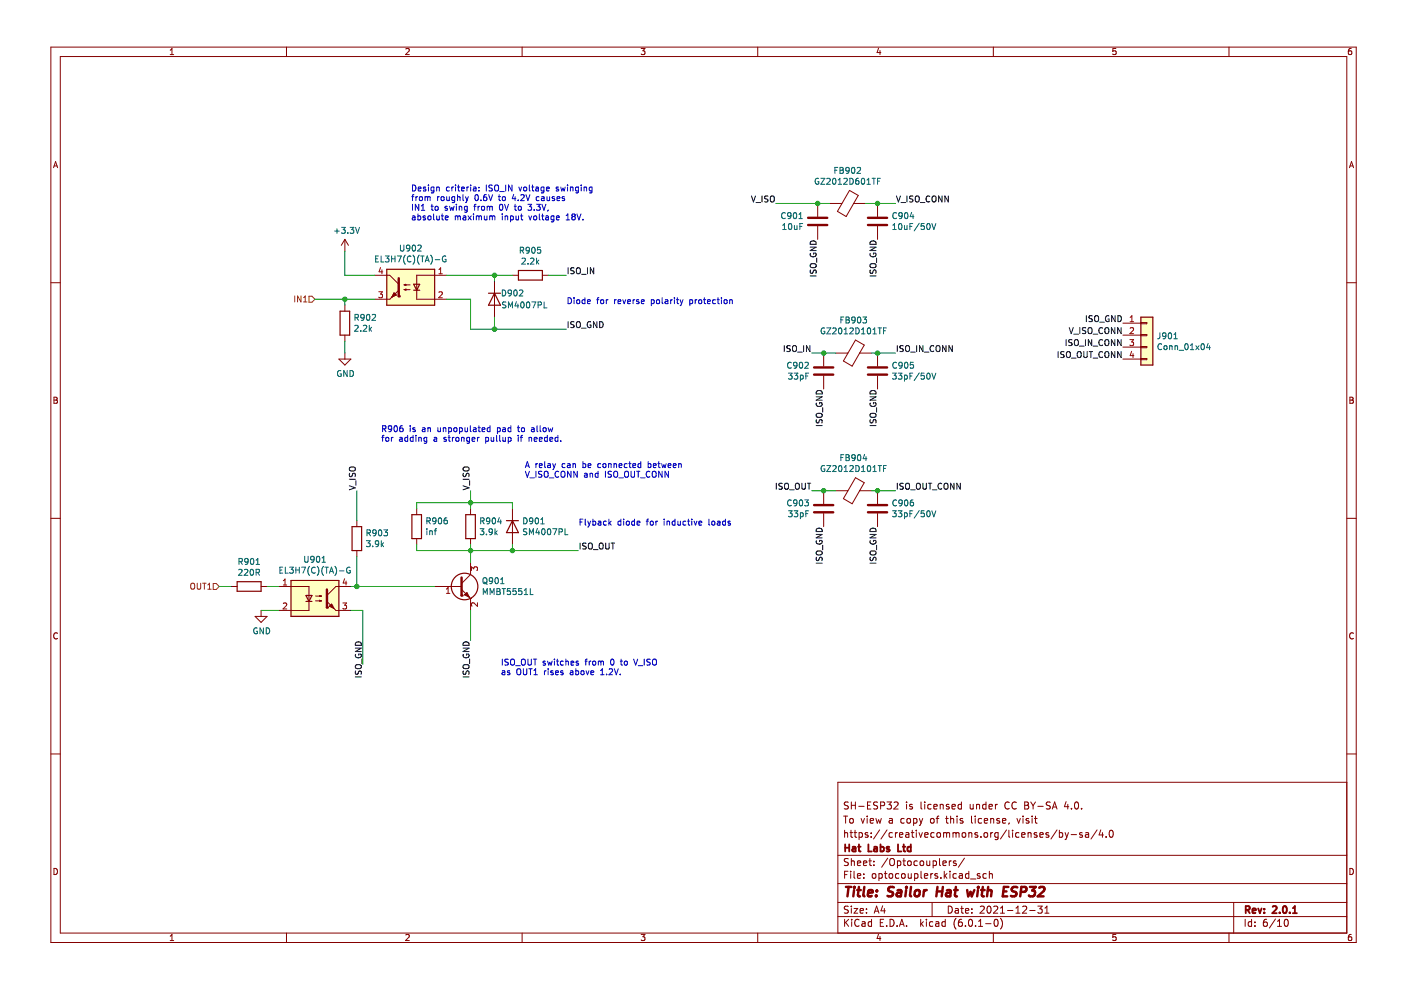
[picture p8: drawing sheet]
<svg xmlns="http://www.w3.org/2000/svg" width="297mm" height="210mm" viewBox="0 0 297 210" stroke-linecap="round" stroke-linejoin="round" font-family="sans-serif">
<path d="M.8 0h296.3v209.8h-296.3z" fill-rule="evenodd" fill="#fff" stroke="#fff" stroke-width=".21"/>
<g fill="none" stroke="#840000" stroke-width=".21">
<path d="M10.8 10h276.7v189.8h-276.7zM12.8 12h272.7v185.8h-272.7zM36.1 11.6h.7M36.1 10.6l.4-.3v1.3M60.7 10v2M86 10.4l.5-.1 .3 .3-.8 1h.8M110.7 10v2M135.9 10.3h.8l-.4 .5 .4 .1v.6l-.2 .1-.6-.1M160.7 10v2M186.3 10.2l-.3 .9h.8M186.6 10.7v.9M210.6 10v2"/>
<path d="M236.6 10.3h-.6l-.1 .6 .6-.1 .1 .7-.2 .1-.5-.1M260.6 10v2M286.5 10.3h-.4l-.2 .3v.7l.2 .3 .4-.1v-.7h-.4l-.2 .2M11.3 35.6l.5-1.3 .4 1.3M11.5 35.2h.6M286.1 35.6l.4-1.3 .5 1.3M286.2 35.2h.7M10.8 59.9h2M82 58.4h.6l1.9 1.9M92.2 58.4h-3.9v5h3.9M186.1 43.1v2.8M186.1 48v2.8"/>
<path d="M285.5 59.9h2M84.5 61.5l-1.9 1.9h-.6M11.4 84.2h.5l.2 .3-.2 .3 .2 .2 .1 .3-.3 .2h-.5zM11.4 84.8h.5M286.2 84.2h.4l.3 .3-.3 .3 .3 .2v.3l-.2 .2h-.5zM286.2 84.8h.4M10.8 109.9h2M88.3 107.9v1.2M88.3 114.2v1.3M108.6 107.9v7.6M285.5 109.9h2M12.2 134.3a.58 .58 0 0 0-.8 .5 .58 .58 0 0 0 .8 .5"/>
<path d="M49 124.4h1.3M54.1 130.7h2.5l-1.2 1.3zM55.4 124.4h1.2M55.4 129.4v1.3M286.9 134.3a.58 .58 0 0 0-.8 .5 .58 .58 0 0 0 .8 .5M10.8 159.9h2M285.5 159.9h2M178.9 173h.8M179.1 176v1.5M179.1 176.7l.2-.2 .3 .1 .1 .9M179.3 173v1.5M179.9 170.1l-.6-.1-.2 .2v.4l.6 .3 .2 .3-.3 .3h-.6"/>
<path d="M180.2 173.7l.2-.2 .5 .2v.5l-.1 .3h-.4l-.2-.1zM180.2 176.5h.6M180.4 176v1.3l.4 .2M180.5 170v1.5M180.5 170.7h.9M181.1 176.5h.5M181.3 176v1.3l.3 .2M181.4 170v1.5M182.1 171h1.1M182.1 176.6l.5-.1 .3 .3-.2 .7h-.6M182.1 176.5v1.5M182.6 173.5l.3 1 .4-1"/>
<path d="M183.9 173v.2M183.9 173.5v1M183.9 170.7h.5M184 176.6l-.4-.1-.2 .2 .1 .3 .5 .1v.4h-.6M184.5 174l.7-.1-.1-.3-.4-.1-.2 .2 .1 .8h.5M184.6 170h-.7v1.5h.7M184.7 177.4v.1M184.7 176.6v.1M185.7 173.5l.3 1 .3-.7 .3 .7 .3-1M186.1 170.1l-.6-.1-.2 .2v.4l.6 .3 .2 .3-.3 .3h-.6M186.5 176l-1.3 1.9M186.7 170.8l.7-.1 .2-.2-.1-.3-.8-.2v1.5"/>
<path d="M188.1 176l-1.3 1.9M188.1 170h.9l-.5 .6 .4 .1v.7l-.2 .1-.6-.1M188.6 173.6h.5l.1 .9M189.2 176.6l-.4-.1-.3 .3 .1 .7h.6M189.2 173.9l-.5 .1-.2 .2 .2 .3h.5M189.6 170.2l.5-.2 .3 .5-.9 1h.9M189.9 176.5v1M190.3 176.5l-.4 .3M190.7 177l.7-.1-.1-.3-.4-.1-.2 .2 .1 .8h.5M191.7 173.6l-.4-.1-.3 .3 .1 .7h.6M192.1 176.6h.5l.1 .9M192.2 170v.2"/>
<path d="M192.2 170.5v1M192.3 173.7l.3-.2 .4 .2 .1 .5-.2 .3h-.3l-.3-.1zM192.7 176.9l-.5 .1-.2 .2 .2 .3h.5M193.2 176.5h.6M193.4 176v1.3l.4 .2M193.4 170.6l-.3-.1-.3 .2 .1 .3 .5 .1v.4h-.6M193.7 173.6l.4-.1 .3 .3-.1 .7h-.6M193.7 173.5v1.5M194.3 176v.2M194.3 176.5v1M194.8 176.5l.4 1 .4-1M194.9 173.5l.4 1"/>
<path d="M195.3 170v1.3l.2 .2M195.3 174.5l-.4 .5M195.6 173.5l-.3 1M196.1 177l.7-.1-.1-.3-.4-.1-.2 .2v.8h.6M196.1 170v.2M196.1 170.5v1M197.3 173.7l.3-.2 .4 .2 .1 .5-.2 .3h-.3l-.3-.1zM197.4 170.6l-.4-.1-.3 .3 .1 .7h.6M198 171l.7-.1-.1-.3-.4-.1-.2 .2 .1 .8h.5M198.1 176.6l-.5-.1-.3 .3 .2 .7h.6M198.5 173.5h.6M198.7 176.7l.2-.2 .4 .2 .1 .5-.1 .3h-.4l-.2-.1z"/>
<path d="M199.1 173l-.4 .2v1.3M199.3 170.7l.3-.2 .3 .1 .1 .9M199.3 170.5v1M200.1 176.7l.4-.2 .2 .2M200.1 176.5v1M200.5 173.5h.6M200.7 176.7l.2-.2 .4 .1v.9M200.7 173v1.3l.4 .2M200.7 176.7v.8M201.2 170.6l-.4-.1-.2 .2 .1 .3 .5 .1v.4h-.6M201.6 173.7l.2-.2 .3 .1 .1 .9M201.6 173v1.5"/>
<path d="M201.8 171l.8-.1-.1-.3-.4-.1-.3 .2 .1 .8h.6M202.1 176.5v1M202.1 176.7l.4-.2 .2 .2M202.7 176.7l.2-.2 .4 .1v.9M202.7 176.7v.8M202.9 173v.2M202.9 173.5v1M203.8 170.6l-.4-.1-.3 .3 .2 .7h.5M203.8 170v1.5M204.1 176.7l.2-.2 .4 .2 .1 .5-.2 .3h-.3l-.2-.1zM204.1 173.6l-.3-.1-.2 .2v.3l.5 .1v.4h-.5M205.4 176.5v1"/>
<path d="M205.4 176.7l.2-.2 .4 .1 .1 .9M205.7 170.5l.1 1h.3l.2-.1M206 173v1.3l.2 .2M206.3 170.5v1M206.8 173v.2M206.8 173.5v1M207 170.7l.3-.2 .3 .1 .1 .9M207 170.5v1M207.3 176.6l-.4-.1-.2 .2 .1 .3 .5 .1v.4h-.6M208 177.4v.1M208.1 173.6l-.4-.1-.3 .3 .1 .7h.6M208.7 174l.7-.1-.1-.3-.4-.1-.2 .2 .1 .8h.5"/>
<path d="M208.7 176.7l.2-.2 .4 .2 .1 .5-.1 .3h-.4l-.2-.1zM209 170.6l-.4-.1-.3 .3 .2 .7h.5M209 170v1.5M209.7 171l.7-.1-.1-.3-.4-.1-.2 .2 .1 .8h.5M210 173.7l.3-.2 .3 .1 .1 .9M210 173.5v1M210 176.5v1M210.5 176.5l-.5 .3M211 170.5v1M211.5 170.5l-.5 .3M211.6 176.5v1.2l-.3 .3h-.3M211.6 176.6l-.4-.1-.3 .3 .1 .7h.6"/>
<path d="M211.9 173.6l-.4-.1-.2 .2 .1 .3 .5 .1v.4h-.6M212.5 174l.8-.1-.1-.3-.4-.1-.3 .2 .1 .8h.6M213.4 176l-1.3 1.9M213.9 176v1.3l.2 .2M214 174.5l-.2 .2M214 170.2a.71 .71 0 0 0-1 .5 .71 .71 0 0 0 .7 .8l.3-.1M214.7 176v.2M214.7 176.5v1M215.5 170.2a.71 .71 0 0 0-1 .5 .71 .71 0 0 0 .7 .8l.3-.1M215.6 173.5l.4 1 .3-1M216 176.6l-.4-.1-.3 .3 .2 .7h.5M216.6 177l.7-.1v-.3l-.5-.1-.2 .2 .1 .8h.6"/>
<path d="M216.9 173v.2M216.9 173.5v1M217.3 170h.5l.2 .3-.2 .4 .2 .2 .1 .3-.3 .3h-.5zM217.3 170.7h.5M218 176.7l.2-.2 .3 .1 .1 .9M218 176.5v1M218.1 173.6l-.3-.1-.3 .2 .1 .3 .5 .1v.4h-.6M218.5 170l.5 .8M218.8 173v.2M218.8 173.5v1M219 170.8v.7M219.3 173.5h.6"/>
<path d="M219.5 173v1.3l.4 .2M219.5 170l-.5 .8M219.8 176.6l-.3-.1-.2 .2v.3l.5 .1v.4h-.5M220 171h1.2M220.5 177l.7-.1-.1-.3-.4-.1-.2 .2v.8h.6M222.3 176.6l-.3-.1-.2 .2v.3l.5 .1v.4h-.5M222.7 170.1l-.6-.1-.2 .2v.4l.6 .3 .2 .3-.3 .3h-.6M223.1 171.5l.5-1.5 .5 1.5M223.2 171.1h.8M224.1 176l-1.3 1.9M224.6 176.6l.4-.1 .3 .3-.1 .7h-.6M224.6 176v1.5"/>
<path d="M225.8 176.5l.4 1M226 170l-.3 1h.9M226.2 177.5l-.4 .5M226.4 170.5v1M226.5 176.5l-.3 1M227.1 177h1.1M227.2 171.4v.1M228 170.2l.2-.2a.8 .8 0 0 1 .5 .8 .8 .8 0 0 1-.5 .7l-.4-.5zM229.3 171.4v.1M229.5 176.6l-.4-.1-.2 .2 .1 .3 .5 .1v.4h-.6M230.2 176.6h.5l.1 .9M230.8 176.9l-.5 .1-.2 .2 .2 .3h.5"/>
<path d="M232.6 176l-1.3 1.9M233.4 176l-.4 1h1M233.7 176.5v1M234.5 177.4v.1M235.3 176.2l.2-.2a.8 .8 0 0 1 .5 .8 .8 .8 0 0 1-.5 .7l-.3-.5zM285.5 165.9h-107.9v31.9M11.4 184.1a.66 .66 0 0 1 .8 .7 .66 .66 0 0 1-.8 .6zM36.1 198.5l.4-.4v1.3M36.1 199.4h.7M60.7 197.8v2M86 198.2l.5-.1 .3 .4-.8 .9h.8M110.7 197.8v2"/>
<path d="M135.9 198.1h.8l-.4 .5 .4 .1v.6l-.2 .1-.6-.1M160.7 197.8v2M177.6 194.3h107.9M177.6 191.3h107.9M177.6 187.3h107.9M177.6 181.3h107.9M179.1 185.4h.5M179.1 194.9v1.5M179.3 195.6l.6 .8M179.8 184.7h-.7v1.5M179.9 192.2l-.6-.1-.2 .2v.4l.6 .3 .2 .3-.3 .3-.6-.1M179.9 182.1l-.6-.1-.2 .2v.4l.6 .3 .2 .3-.3 .3h-.6"/>
<path d="M179.9 194.9l-.8 .9M180.4 184.7v.2M180.4 185.2v1M180.5 182v1.5M180.5 192.1v.2M180.5 192.6v1M180.5 182.7l.2-.2 .4 .1v.9M180.6 194.9v.2M180.6 195.4v1M181.1 192.6h.8l-.8 1h.8M181.1 184.7v1.3l.2 .2M181.8 185.7l.7-.1-.1-.3-.4-.1-.2 .2 .1 .8h.5"/>
<path d="M181.8 183l.7-.1-.1-.3-.4-.1-.2 .2 .1 .8h.5M182.1 195.1a.71 .71 0 0 0-.9 .5 .71 .71 0 0 0 .7 .8l.2-.1M182.4 193.1l.7-.1-.1-.3-.4-.1-.2 .2v.7h.6M182.8 195.5h.6v.9M183.1 183l.7-.1-.1-.3-.4-.1-.2 .2v.8h.6M183.1 186.1v.1M183.1 185.3v.1M183.4 195.8h-.5l-.2 .3 .2 .3 .5-.1M183.7 193.5v.1M183.7 192.7v.1M184.2 182.5h.6M184.4 182v1.3l.4 .2"/>
<path d="M184.8 195.5l-.4-.1-.3 .3 .1 .6h.6M184.8 194.9v1.5M185 185.4l.2-.2 .4 .2 .1 .5-.1 .3h-.4l-.2-.1zM185.3 183.4v.1M185.3 182.6v.1M185.4 193.6l.5-1.5 .5 1.5M185.5 193.2h.7M186.3 198.1l-.3 .9h.8M186.4 185.3l.4-.1 .3 .3-.2 .7h-.5M186.4 185.2v1.5M186.6 198.6v.8M186.6 195.6h.5"/>
<path d="M187.1 192l-.3 1.1h.9M187.4 194.9h-.8v1.5h.8M187.5 192.6v1M187.5 185.2h.6M187.7 184.7v1.3l.4 .2M188 196.3v.1M188.2 182l-1.3 1.9M188.6 185.4l.2-.2 .4 .2 .1 .5-.2 .3h-.3l-.2-.1zM188.7 194.9a.76 .76 0 0 1 .9 .8 .76 .76 0 0 1-.9 .7zM188.7 182.2l.3-.2a.5 .5 0 0 1 .6 .5v.5a.5 .5 0 0 1-.5 .5 .5 .5 0 0 1-.5-.5zM190.2 196.3v.1M190.3 182.6l.4-.1 .3 .3-.2 .7h-.5"/>
<path d="M190.3 182.5v1.5M190.6 185.3l-.5-.1-.2 .3 .1 .7h.6M190.7 196.4l.5-1.5 .5 1.5M190.8 196h.8M191.2 185.4l.2-.2 .4 .2 .1 .5-.1 .3h-.4l-.2-.1zM191.4 182.5h.6M191.6 182v1.3l.4 .2M192.2 196.3v.1M192.5 182.7l.2-.2 .4 .2 .1 .5-.1 .3h-.4l-.2-.1zM192.6 185.2v1h.4l.2-.1M193.2 185.2v1M193.9 185.3l.4-.1 .3 .3-.1 .7h-.6"/>
<path d="M193.9 185.2v1.5M194.5 182.6l-.4-.1-.3 .3 .1 .7h.6M195.1 182.7l.2-.2 .5 .2v.5l-.1 .3h-.4l-.2-.1zM195.2 194.9v1.5M195.3 184.7v1.3l.2 .2M195.3 195.8l.5 .6M195.8 195.4l-.6 .6M196 185.7l.7-.1-.1-.3-.4-.1-.2 .2 .1 .8h.5M196.4 194.9v.2M196.4 195.4v1M196.5 182.5l.1 1h.3l.2-.1M197.1 182.5v1"/>
<path d="M197.3 185.2v1M197.6 191.3v3M197.8 195.5l-.5-.1-.2 .3 .1 .6h.6M197.8 185.2l-.5 .3M197.8 182.6l.5-.1 .3 .3-.2 .7h-.6M197.8 182.5v1.5M198.4 195.5h.6l.1 .9M198.8 185.3l-.4-.1-.2 .2 .1 .3 .5 .1v.4h-.6M199.1 195.8h-.5l-.3 .3 .3 .3 .5-.1M199.2 182v1.3l.2 .2M199.5 186.1v.1M199.9 183l.7-.1v-.3l-.5-.1-.2 .2 .1 .8h.6"/>
<path d="M200.2 184.7v1.5M200.3 185.7l.5 .5M200.4 195.5l-.4-.1-.3 .3 .1 .6h.6M200.4 194.9v1.5M200.8 185.2l-.6 .6M201.1 192.1a.76 .76 0 0 1 .8 .8 .76 .76 0 0 1-.8 .7zM201.3 182.5v1M201.4 184.7v.2M201.4 185.2v1M201.7 182.5l-.4 .3M202.6 192.7h.5l.1 .9M202.7 194.7a1.72 1.72 0 0 0 0 2.3"/>
<path d="M202.7 182.6l-.4-.1-.2 .2 .1 .3 .5 .1v.4h-.6M202.8 185.3l-.5-.1-.2 .3 .1 .7h.6M203.2 193h-.5l-.2 .3 .2 .3 .5-.1M203.4 185.3h.6l.1 .9M203.7 192.6h.6M203.9 192.1v1.3l.4 .2M203.9 194.9l-.4 .1a1.01 1.01 0 0 0 0 1.4l.5-.1 .1-.5-.3-.3-.5 .1-.1 .2M204.1 185.6l-.5 .1-.3 .2 .3 .3h.5M204.5 182l-1.3 1.9M204.7 193.1l.7-.1-.1-.3-.4-.1-.2 .2 .1 .7h.5M204.7 196.3v.1M205.4 185.3l-.4-.1-.3 .3 .1 .7h.6"/>
<path d="M205.4 184.7v1.5M205.5 195.1l.2-.2a.8 .8 0 0 1 .5 .8 .8 .8 0 0 1-.5 .7l-.4-.6zM205.8 186.4h1.1M206.1 193.5v.1M206.1 192.7v.1M206.8 196.3v.1M207.5 196.4h.8M207.5 195.3l.4-.4v1.5M207.8 185.3l-.4-.1-.2 .2 .1 .3 .5 .1v.4h-.6M207.8 192.3l.6-.2 .3 .4-.9 1.1h.9M209 195.8h1.1M209.1 185.3l-.4-.1-.3 .3 .1 .7h.6"/>
<path d="M209.4 192.3l.2-.2a.8 .8 0 0 1 .5 .8 .8 .8 0 0 1-.5 .7l-.3-.6zM209.8 185.4l.2-.2 .3 .1 .1 .9M209.8 184.7v1.5M210.6 197.8v2M210.7 192.3l.6-.2 .2 .4-.9 1.1h.9M210.9 195.1l.2-.2a.8 .8 0 0 1 .5 .8 .8 .8 0 0 1-.5 .7l-.3-.6zM212.1 193.6h.9M212.1 192.5l.4-.4v1.5M212.1 194.7a1.72 1.72 0 0 1 0 2.3M213.6 193h1.2M215.4 193.6h.9M215.4 192.5l.4-.4v1.5"/>
<path d="M216.8 192.3l.6-.2 .3 .4-.9 1.1h.9M218.3 193h1.2M220 192.1h1l-.5 .6 .4 .1v.7l-.2 .1-.7-.1M221.5 193.6h.9M221.5 192.5l.5-.4v1.5M236.6 198.1h-.6l-.1 .6h.6l.1 .6-.2 .1-.5-.1M260.6 197.8v2M261.6 191.3v6.5M264 194.9v1.5M265.4 195.5l-.5-.1-.3 .3 .2 .6h.6M265.4 194.9v1.5M266.1 196.3v.1"/>
<path d="M266.1 195.5v.1M268.6 194.9l-.5 .1a1.01 1.01 0 0 0 0 1.4l.5-.1 .1-.5-.3-.3-.4 .1-.1 .2M270.4 194.8l-1.3 2M270.9 196.4h.8M270.9 195.3l.4-.4v1.5M272.4 195.1l.2-.2a.8 .8 0 0 1 .6 .8 .8 .8 0 0 1-.6 .7l-.3-.6zM286.2 184.1a.66 .66 0 0 1 .8 .7 .66 .66 0 0 1-.8 .6zM286.5 198.1l-.4 .1-.2 .2v.8l.2 .2 .4-.1v-.6l-.4-.1-.2 .3"/>
</g>
<g fill="none" stroke="#840000" stroke-width=".39">
<path d="M179.2 179v1.5M179.2 179.7h.8M180 179v1.5M180.8 179.6h.5l.1 .9M181.4 179.9l-.5 .1-.2 .2 .2 .3h.5M181.9 179.5h.6M182.1 179v1.3l.4 .2M184.1 179v1.5h.7M185.3 179.6h.6l.1 .9M186 179.9l-.5 .1-.2 .2 .2 .3h.5M186.7 179.6l.4-.1 .3 .3-.1 .7h-.6M186.7 179v1.5"/>
<path d="M188.5 179.6l-.3-.1-.2 .2v.3l.5 .1v.4h-.5M190.4 179v1.5h.7M191.4 179.5h.6M191.6 179v1.3l.4 .2M193.1 179.6l-.4-.1-.3 .3 .1 .7h.6M193.1 179v1.5M264.1 192.9l.7-.1 .2-.2-.1-.3-.8-.2v1.5M264.5 192.9l.5 .7M265.5 193.1l.8-.1-.1-.3-.4-.1-.3 .2 .1 .7h.6M266.8 192.6l.3 1 .4-1M268 193.5v.1M268 192.7v.1"/>
<path d="M269.8 192.3l.6-.2 .3 .4-.9 1.1h.9M271.3 193.5v.1M272.1 192.3l.2-.2a.8 .8 0 0 1 .5 .8 .8 .8 0 0 1-.5 .7l-.3-.6zM273.5 193.5v.1M274.1 193.6h.9M274.1 192.5l.4-.4v1.5"/>
</g>
<g fill="none" stroke="#840000" stroke-width=".52">
<path d="M179.4 188h1.1M179.9 188l-.2 2M181.1 188.7l-.2 1.3M181.2 188l-.1 .2M181.7 188.7h.8M182.1 188l-.2 1.8 .1 .1 .3 .1M183.3 188l-.3 1.8 .3 .2M184 189.4l1-.2v-.4l-.6-.1-.3 .3v.9h.7M185.8 189.9v.1M185.9 188.8v.2M189.5 188.1a.85 .85 0 0 0-1 .1l-.1 .6 .9 .5-.1 .6a.85 .85 0 0 1-1 0M190.3 188.8h.8l-.1 1.2"/>
<path d="M191.1 189.2l-.7 .1a.4 .4 0 0 0-.3 .3 .4 .4 0 0 0 .2 .4l.7-.1M192.1 188.7l-.2 1.3M192.2 188v.2M193.2 188l-.3 1.8 .3 .2M194.1 188.9l.1-.1a.5 .5 0 0 1 .8 .3l-.1 .6-.2 .2a.5 .5 0 0 1-.8-.2zM195.9 188.7l-.1 1.3M196.5 188.7l-.4 .1-.2 .3M198.6 189h1.2M198.8 188l-.3 2M199.9 188l-.2 2M200.8 188.8h.7v1.2M201.6 189.2l-.7 .1a.4 .4 0 0 0-.3 .3 .4 .4 0 0 0 .2 .4l.7-.1"/>
<path d="M202.3 188.7h.8M202.7 188l-.2 1.8v.1l.4 .1M205.1 188.7l.2 1.3 .5-.9 .2 .9 .6-1.3M207.3 188.7l-.1 1.3M207.4 188v.2M208 188.7h.8M208.4 188l-.2 1.8v.1l.4 .1M209.4 188.9l.3-.2 .5 .1-.1 1.2M209.5 188l-.2 2M212.7 189h.7M213.8 188h-1l-.2 2h.9M215.7 188.1a.85 .85 0 0 0-1.1 .1v.6l.9 .5-.1 .6a.85 .85 0 0 1-1.1 0"/>
<path d="M216.4 189.1h.8l.3-.2a.51 .51 0 0 0-.2-.9h-.7l-.3 2M218.4 188h1.2l-.8 .8 .6 .2-.1 .9-.3 .1h-.6l-.3-.1M220.3 188.2l.4-.2h.4l.3 .2v.4l-.1 .3-1.3 1.1h1.3"/>
</g>
<path d="M82 57.1h10.2v7.6h-10.2zM87.7 61.5h1.3M87.3 109.1h2.1v5.1h-2.1zM107.4 110.4h2.5M108.6 110.4l1.3 2.5h-2.5zM50.3 123.3h5.1v2.1h-5.1z" fill="none" stroke="#840000" stroke-width=".25"/>
<g fill="none" stroke="#006464" stroke-width=".21">
<path d="M189.3 47.8l.4-.4v1.3M189.3 48.7h.7M190.1 45.2a.56 .56 0 0 0-.8 .5 .56 .56 0 0 0 .8 .5M190.6 47.5l.2-.1a.68 .68 0 0 1 .4 .6 .68 .68 0 0 1-.4 .7l-.3-.5zM191.3 45.6l-.3 .3-.3-.1-.1-.6 .4-.1 .3 .2-.1 .8-.2 .2-.3 .1M191.8 47.8v.8l.5-.1M191.9 45.2l.2-.1a.68 .68 0 0 1 .4 .6 .68 .68 0 0 1-.4 .7l-.3-.5zM192.3 47.8v.9M192.9 48h.4M193.3 45l-.3 .9h.8M193.5 47.4h-.6v1.3M193.6 45.5v.9"/>
<path d="M194.9 47.3l-1.1 1.7M195.9 47.4h-.6v.6l.6-.1v.6l-.1 .2-.5-.2M196.6 47.5l.2-.1a.68 .68 0 0 1 .4 .6 .68 .68 0 0 1-.4 .7l-.3-.5zM197.6 47.4l.4 1.3 .4-1.3M50.7 119.1l.6-.1v-.5l-.6-.1v1.3M51 119.1l.4 .6M52.6 118.9l-.2 .3-.4-.1-.1-.6 .5-.1 .2 .2-.1 .8-.1 .2-.4 .1M53.2 118.5l.2-.1a.68 .68 0 0 1 .4 .6 .68 .68 0 0 1-.4 .7l-.3-.5zM54.3 119.7h.7M54.3 118.8l.4-.4v1.3M90.5 110.5l.6-.1 .1-.5-.7-.1v1.3M90.5 112.1v.1"/>
<path d="M90.5 112.5v.9M90.8 110.5l.4 .6M91.1 112.5v.9M91.1 112.7l.5-.1 .1 .8M92.1 112.5h.5M92.4 110.3l-.2 .3-.4-.1v-.6l.4-.1 .2 .2v.8l-.2 .2-.4 .1M92.6 112.1l-.3 .2v1.1M93 109.9l.2-.1a.68 .68 0 0 1 .5 .6 .68 .68 0 0 1-.5 .7l-.3-.5zM94.7 109.8l-.3 .1-.2 .2-.1 .7 .3 .3 .4-.2-.1-.6h-.3l-.3 .2M111 109.8a.64 .64 0 0 1 .8 .6 .64 .64 0 0 1-.8 .7zM111.7 112.2h-.7v.4l.6 .2 .1 .3-.2 .3-.5-.1M112.2 113.4v-1.3l.5 .9 .4-.9v1.3"/>
<path d="M113 110.3l-.3 .3-.3-.1-.1-.6 .4-.1 .3 .2-.1 .8-.2 .2-.3 .1M113.6 109.9l.2-.1a.68 .68 0 0 1 .4 .6 .68 .68 0 0 1-.4 .7l-.3-.5zM113.9 112l-.3 1h.8M114.2 112.5v.9M114.7 111.1h.7M114.7 110.2l.3-.4v1.3M115 112.2l.1-.1a.68 .68 0 0 1 .5 .6 .68 .68 0 0 1-.5 .7l-.3-.5zM116.2 112.2l.2-.1a.68 .68 0 0 1 .4 .6 .68 .68 0 0 1-.4 .7l-.3-.5zM117.2 112.1h.8l-.5 1.3M118.5 112.8l.6-.1 .1-.5-.7-.1v1.3M119.8 112.1v1.3h.6M50.6 120.8l.5-.1 .2 .4-.7 .9h.7"/>
<path d="M51.8 120.8l.5-.1 .2 .4-.7 .9h.7M53.1 120.8l.2-.1a.68 .68 0 0 1 .5 .6 .68 .68 0 0 1-.5 .7l-.3-.5zM54.3 121.4l.6-.1 .1-.5-.7-.1v1.3M54.5 133.2a.58 .58 0 0 0-.7 .6 .58 .58 0 0 0 .8 .5v-.5h-.3M54.6 121.4l.4 .6M55.8 133.1v1.3l-.7-1.3v1.3M56.4 133.1a.64 .64 0 0 1 .8 .7 .64 .64 0 0 1-.8 .6z"/>
</g>
<path d="M84.5 59v3.8M184 47.7h4.1M184 46.2h4.1" fill="none" stroke="#840000" stroke-width=".51"/>
<path d="M82 57.1h10.2v7.6h-10.2z" fill-rule="evenodd" fill="#ffffc2" stroke="#ffffc2" stroke-width=".25"/>
<circle cx="84.5" cy="62.8" r=".25" fill="#840000"/>
<path d="M109.9 57.4h5.1v2h-5.1zM87.7 60.3h1.3l-.7 1.2zM103.6 62.2h2.5M104.8 62.2l1.3 2.5h-2.5zM98.8 109.1h2v5.1h-2zM61.7 123.1h10.2v7.6h-10.2zM64.9 127.5h1.2" fill="none" stroke="#840000" stroke-width=".25"/>
<g fill="none" stroke="#840000" stroke-width=".21">
<path d="M73.1 50.8l-.7 1.2M73.1 50.8v2.5M73.1 50.8l.8 1.2M79.5 58.4h2.5M92.2 58.4h2.5M104.8 59.6v7.6M108.6 58.4h1.3M115 58.4h1.3M175.9 43.1h2.6M180.1 40.4l1.9 1-2.6 4.5-1.8-1.1zM181 43.1h2.5M71.9 76.1h2.5l-1.3 1.3z"/>
<path d="M73.1 74.9v1.2M79.5 63.4h2.5M85.7 61.4h1.3M85.7 61.4l.4-.1v.2zM85.7 60.4l.4-.1v.2zM85.7 60.4h1.3M92.2 63.4h2.5M99.8 107.9v1.2M99.8 114.2v1.3M177.2 104h2.6M181.4 101.3l1.8 1-2.5 4.5-1.9-1.1zM182.2 104h2.6"/>
<path d="M61.7 124.4h3.8v5h-3.8M69.3 127.5l1.9 1.9h.7M71.9 124.4h-.7l-1.9 1.9"/>
</g>
<path d="M83.5 62l.5 .6-1 .5z" fill-rule="evenodd" fill="#840000" stroke="#840000" stroke-width=".21"/>
<path d="M80.7 56.7l-.3 .9h.8M81 57.2v.9M93.1 58.1h.7M93.1 57.1l.3-.3v1.3M80.3 61.9h.8l-.4 .4 .3 .2v.5l-.1 .1-.6-.1M93.1 62l.4-.1 .3 .3-.8 .9h.8" fill="none" stroke="#a90000" stroke-width=".21"/>
<g fill="none" stroke="#006464" stroke-width=".21">
<path d="M173.5 37.9a.58 .58 0 0 0-.7 .5 .58 .58 0 0 0 .8 .5v-.4h-.2M174 37.8h.9l-.9 1.3h.9M175.3 37.9l.5-.1 .2 .4-.8 .9h.8M176.7 37.9l.1-.1a.68 .68 0 0 1 .4 .6 .68 .68 0 0 1-.4 .7 .84 .84 0 0 1-.1-1.2zM177 36.1h.4M177.6 35.5h-.6v1.3M177.7 38.2l.4-.4v1.3M177.7 39.1h.7M178.1 36.1h.4M178.1 35.5h.4l.3 .2-.3 .4 .3 .1v.3l-.2 .3h-.5zM178.9 37.9l.5-.1 .2 .4-.7 .9h.7M180 36l-.2 .3-.4-.1v-.6l.4-.1 .2 .2v.8l-.2 .2-.4 .1"/>
<path d="M180.2 37.8a.64 .64 0 0 1 .7 .6 .64 .64 0 0 1-.7 .7zM180.6 35.6l.2-.1a.68 .68 0 0 1 .5 .6 .68 .68 0 0 1-.5 .7l-.3-.5zM181.7 35.6l.5-.1 .3 .4-.8 .9h.8M182 37.8l-.4 .1-.1 .2-.1 .7 .2 .3 .5-.2-.1-.6h-.4l-.2 .2M182.7 37.9l.2-.1a.68 .68 0 0 1 .5 .6 .68 .68 0 0 1-.5 .7l-.3-.5zM183.8 39.1h.7M183.8 38.2l.4-.4v1.3M184.9 37.8h.7M185.3 37.8v1.3M186.1 38.4h.4M186.7 37.8h-.6v1.3M71 49h.9"/>
<path d="M71.4 48.5v1M72.4 48.2h.8l-.4 .5 .3 .1v.6l-.1 .1-.6-.1M73.7 49.4v.1M74.2 48.2h.8l-.4 .5 .4 .1v.6l-.2 .1-.6-.1M75.4 48.2l.4 1.3 .4-1.3M79.6 54.9h.5M80.2 54.3h-.6v1.2h.6M80.8 54.3v1.2h.6M81.7 54.3h.8l-.4 .5 .3 .1v.5l-.2 .1-.5-.1M83 54.9h.8M83 54.3v1.2M83.8 54.3v1.2"/>
<path d="M84.2 54.3h.9l-.6 1.2M84.9 52v1l.2 .2h.3l.2-.2v-1M85.9 54.1a1.46 1.46 0 0 0 0 1.9M86.9 52.5l-.2 .2h-.4l-.1-.6 .5-.1 .2 .2-.1 .7-.1 .3h-.4M87.1 54.4a.56 .56 0 0 0-.8 .5 .56 .56 0 0 0 .8 .5M87.5 52.1l.2-.1a.68 .68 0 0 1 .4 .6 .68 .68 0 0 1-.4 .6l-.3-.5zM87.6 54.1a1.46 1.46 0 0 1 0 1.9M88.6 52.1l.5-.1 .2 .3-.8 .9h.8M88.9 54.1a1.46 1.46 0 0 0 0 1.9M89.2 54.3h.7M89.6 54.3v1.2M90.2 55.5l.4-1.2 .4 1.2"/>
<path d="M90.3 55.2h.6M91.3 54.1a1.46 1.46 0 0 1 0 1.9M92.3 55.1h.9M94.5 54.3a.58 .58 0 0 0-.7 .6 .58 .58 0 0 0 .8 .5v-.4h-.3M110.3 53.1l.6-.1 .1-.5-.7-.1v1.3M110.6 53.1l.4 .6M110.7 54.8l.5-.1 .2 .4-.8 .9h.8M111.9 55.9v.1M112.2 53l-.2 .2-.4-.1v-.6l.4-.1 .2 .3v.7l-.2 .2-.4 .1M112.5 54.8l.5-.1 .2 .4-.8 .9h.8M112.8 52.5l.2-.1a.68 .68 0 0 1 .5 .7 .68 .68 0 0 1-.5 .6l-.3-.5zM113.8 54.7v1.3"/>
<path d="M113.9 55.5l.3 .5M114.2 55.2l-.4 .4M114.6 52.4h-.6l-.1 .6h.6l.1 .6-.2 .1-.5-.1M72.3 78.6a.58 .58 0 0 0-.8 .6 .58 .58 0 0 0 .8 .5v-.4h-.2M73.6 78.6v1.2l-.7-1.2v1.2M74.2 78.6a.64 .64 0 0 1 .7 .6 .64 .64 0 0 1-.7 .6zM106.5 61.5a.64 .64 0 0 1 .7 .6 .64 .64 0 0 1-.7 .6zM107.3 64.1h-.7v.4l.5 .2 .2 .3-.3 .3-.5-.1M107.8 65.3v-1.3l.4 .9 .4-.9v1.3M108.4 62l-.2 .3-.4-.1v-.6l.4-.1 .2 .2v.7l-.2 .3h-.4M109 61.6l.2-.1a.68 .68 0 0 1 .5 .6 .68 .68 0 0 1-.5 .6l-.3-.4zM109.5 64l-.3 .9h.8"/>
<path d="M109.8 64.4v.9M110.1 61.6l.5-.1 .3 .3-.8 .9h.8M110.5 64.1l.2-.1a.68 .68 0 0 1 .4 .7 .68 .68 0 0 1-.4 .6l-.3-.5zM111.7 64.1l.2-.1a.68 .68 0 0 1 .5 .7 .68 .68 0 0 1-.5 .6l-.3-.5zM112.8 64h.8l-.5 1.3M114.1 64.7l.6-.1 .1-.5-.7-.1v1.3M115.4 64v1.3h.6M174.8 98.8a.58 .58 0 0 0-.7 .6 .58 .58 0 0 0 .8 .5v-.5h-.3M175.3 98.7h.8l-.8 1.3h.8M176.6 98.8l.4-.1 .3 .4-.8 .9h.8M177.9 98.8l.2-.1a.68 .68 0 0 1 .4 .6 .68 .68 0 0 1-.4 .7l-.3-.5zM178.3 97h.4"/>
<path d="M178.9 96.4h-.6v1.3M179 99.1l.3-.4v1.3M179 100h.7M179.4 96.4h.4l.2 .2-.2 .4 .2 .1 .1 .3-.2 .3h-.5zM179.4 97h.4M180.2 98.8l.5-.1 .2 .4-.8 .9h.8M181.3 96.9l-.2 .3-.4-.1-.1-.6 .5-.1 .2 .2-.1 .8-.1 .2-.4 .1M181.5 98.7a.64 .64 0 0 1 .7 .6 .64 .64 0 0 1-.7 .7zM181.9 96.5l.2-.1a.68 .68 0 0 1 .4 .6 .68 .68 0 0 1-.4 .7l-.3-.5zM182.7 100h.7M182.7 99.1l.3-.4v1.3M183.3 96.3l-.3 .9h.8"/>
<path d="M183.6 96.8v.9M184 98.8l.2-.1a.68 .68 0 0 1 .4 .6 .68 .68 0 0 1-.4 .7l-.3-.5zM185.1 100h.7M185.1 99.1l.3-.4v1.3M186.2 98.7h.7M186.5 98.7v1.3M187.3 99.3h.4M187.9 98.7h-.6v1.3M101.8 112.1h.8l-.4 .5 .3 .1v.6l-.2 .1-.5-.1M101.9 110.5l.6-.1 .1-.5-.7-.1v1.3M102.2 110.5l.4 .6M103.1 113.3v.1"/>
<path d="M103.9 110.3l-.3 .3-.3-.1-.1-.6 .4-.1 .3 .2-.1 .8-.2 .2-.3 .1M104.4 112.7l-.2 .2-.4-.1-.1-.6 .5-.1 .2 .2-.1 .8-.1 .2-.4 .1M104.5 109.9l.1-.1a.68 .68 0 0 1 .5 .6 .68 .68 0 0 1-.5 .7l-.3-.5zM104.9 112.1v1.3M105.1 112.9l.3 .5M105.4 112.5l-.5 .5M105.9 109.7l-.3 .9h.7M106.2 110.2v.9"/>
</g>
<path d="M61.7 123.1h10.2v7.6h-10.2z" fill-rule="evenodd" fill="#ffffc2" stroke="#ffffc2" stroke-width=".25"/>
<path d="M69.3 125v3.8" fill="none" stroke="#840000" stroke-width=".51"/>
<circle cx="69.3" cy="128.8" r=".25" fill="#840000"/>
<path d="M72.1 66h2v5.1h-2zM74.6 111.7h2.1v5h-2.1zM64.9 126.3h1.2l-.6 1.2z" fill="none" stroke="#840000" stroke-width=".25"/>
<g fill="none" stroke="#840000" stroke-width=".21">
<path d="M73.1 64.7v1.3M73.1 71.1v1.2M177.2 74.9h2.6M181.4 72.1l1.8 1.1-2.5 4.4-1.9-1.1zM182.2 74.9h2.6M75.7 110.4v1.3M75.7 116.7v1.3M174.6 104v2.8M174.6 108.9v2.8M59.2 124.4h2.5M59.2 129.4h2.5M66.9 127.4h1.3"/>
<path d="M66.9 126.4h1.3M67.8 127.3l.4 .1-.4 .1zM67.8 126.3l.4 .1-.4 .1zM71.9 124.4h2.5M71.9 129.4h2.5M97.9 125l1.9 1.9M99.8 126.9h.1M99.8 121.8l-1.9 1.9"/>
</g>
<path d="M70.3 128l.5 1-1-.5z" fill-rule="evenodd" fill="#840000" stroke="#840000" stroke-width=".21"/>
<path d="M60.1 124h.7M60.1 123.1l.3-.3v1.2M60.1 128l.5-.2 .2 .4-.8 .9h.8M72.7 127.8h.8l-.4 .5 .3 .1v.6l-.2 .1-.5-.1M73.1 122.7l-.3 .9h.7M73.4 123.2v.8" fill="none" stroke="#a90000" stroke-width=".21"/>
<g fill="none" stroke="#006464" stroke-width=".21">
<path d="M75.2 69.1l.5-.1 .2 .3-.7 .9h.7M75.3 67.3h.6v-.5l-.6-.1v1.2M75.6 67.3l.4 .6M76.5 70.1v.1M77 69.1l.5-.1 .3 .3-.8 .9h.8M77.2 67.2l-.2 .2h-.4l-.1-.6 .5-.1 .2 .2v.7l-.2 .3h-.4M77.8 66.8l.2-.1a.68 .68 0 0 1 .4 .6 .68 .68 0 0 1-.4 .6l-.3-.5zM78.3 69v1.2M78.4 69.8l.4 .4M78.8 69.4l-.5 .5M78.9 66.8l.5-.1 .2 .3-.8 .9h.8M174.8 69.6a.58 .58 0 0 0-.7 .6 .58 .58 0 0 0 .8 .5v-.5h-.3"/>
<path d="M175.3 69.5h.8l-.8 1.3h.8M176.6 69.6l.4-.1 .3 .4-.8 .9h.8M177.9 69.6l.2-.1a.68 .68 0 0 1 .4 .7 .68 .68 0 0 1-.4 .6l-.3-.5zM178.3 67.8h.4M178.9 67.2h-.6v1.3M179 69.9l.3-.4v1.3M179 70.8h.7M179.4 67.8h.4M179.4 67.2h.4l.2 .3-.2 .3 .2 .1 .1 .3-.2 .3h-.5zM180.2 69.6l.5-.1 .2 .4-.8 .9h.8M181.3 67.8l-.2 .2-.4-.1-.1-.6 .5-.1 .2 .3-.1 .7-.1 .2-.4 .1M181.5 69.5a.64 .64 0 0 1 .7 .7 .64 .64 0 0 1-.7 .6z"/>
<path d="M181.9 67.3l.2-.1a.68 .68 0 0 1 .4 .6 .68 .68 0 0 1-.4 .7l-.3-.5zM182.7 70.8h.7M182.7 69.9l.3-.4v1.3M182.9 67.2h.8l-.4 .5 .4 .1v.6l-.2 .1-.6-.1M184 69.6l.2-.1a.68 .68 0 0 1 .4 .7 .68 .68 0 0 1-.4 .6l-.3-.5zM185.1 70.8h.7M185.1 69.9l.3-.4v1.3M186.2 69.5h.7M186.5 69.5v1.3M187.3 70.1h.4M187.9 69.5h-.6v1.3M64.6 117.9v1.1l.2 .2h.4l.1-.2v-1.1"/>
<path d="M66.6 118.5l-.2 .2h-.4l-.1-.6 .5-.2 .2 .3-.1 .7-.1 .3h-.4M67.2 118.1l.2-.2a.68 .68 0 0 1 .4 .7 .68 .68 0 0 1-.4 .6l-.3-.5zM68.3 119.2h.7M68.3 118.3l.3-.4v1.3M77.7 114.6h.8l-.4 .5 .3 .2v.5l-.2 .1-.5-.1M77.8 113l.6-.1 .1-.4-.7-.2v1.3M78.1 113l.4 .6M79 115.8v.1M79.7 112.9l-.2 .2h-.4v-.6l.4-.2 .2 .3v.7l-.2 .2-.4 .1M80.3 115.2l-.2 .2h-.4l-.1-.6 .5-.2 .2 .3-.1 .7-.1 .3h-.4M80.4 112.5l.1-.2a.68 .68 0 0 1 .5 .7 .68 .68 0 0 1-.5 .6l-.3-.5zM80.8 114.6v1.3"/>
<path d="M81 115.4l.3 .5M81.3 115.1l-.5 .5M81.4 112.3h.8l-.5 .5 .4 .1v.6l-.2 .1-.5-.1M167.2 108.3h.7l-.4 .5 .4 .1v.5l-.2 .2-.5-.2M167.8 106.1a.56 .56 0 0 0-.8 .5 .56 .56 0 0 0 .8 .5M168.4 108.3h.8l-.5 .5 .4 .1v.5l-.2 .2-.5-.2M169 106.5l-.3 .3-.3-.1-.1-.6 .4-.1 .3 .2-.1 .8-.2 .2-.3 .1M169.6 106.1l.2-.1a.68 .68 0 0 1 .4 .6 .68 .68 0 0 1-.4 .7l-.3-.5zM169.7 108.8l.4-.1 .2 .3-.1 .5h-.5M169.7 108.7v1.3M170.6 106h.8l-.4 .5 .3 .1v.5l-.1 .2-.6-.2M170.8 108.9h.5"/>
<path d="M171.5 108.3h-.7v1.3M59.3 120.9h.5M59.9 120.3h-.6v1.2h.6M60.5 120.3v1.2h.6M61.4 120.3h.8l-.4 .4 .3 .2v.5l-.2 .1-.5-.1M62.7 120.9h.8M62.7 120.3v1.2M63.5 120.3v1.2M63.9 120.3h.9l-.6 1.2M65.6 120.1a1.46 1.46 0 0 0 0 1.9M66.8 120.4a.56 .56 0 0 0-.8 .5 .56 .56 0 0 0 .8 .5M67.3 120.1a1.46 1.46 0 0 1 0 1.9"/>
<path d="M68.6 120.1a1.46 1.46 0 0 0 0 1.9M68.9 120.3h.7M69.3 120.3v1.2M69.9 121.5l.4-1.2 .4 1.2M70 121.2h.6M71 120.1a1.46 1.46 0 0 1 0 1.9M72 121h.9M74.2 120.3a.58 .58 0 0 0-.7 .6 .58 .58 0 0 0 .8 .5v-.4h-.3"/>
</g>
<path d="M172.6 108.6h4.1M172.6 107.1h4.1M97.9 122.4v3.9" fill="none" stroke="#840000" stroke-width=".51"/>
<circle cx="97.9" cy="126.3" r=".25" fill="#840000"/>
<path d="M98.5 126.1l.5-.5 .5 1z" fill-rule="evenodd" fill="#840000" stroke="#840000" stroke-width=".21"/>
<g fill="none" stroke="#840000" stroke-width=".25">
<path d="M241.9 67.2h2.5v10.2h-2.5z"/>
<circle cx="98.5" cy="124.4" r="2.82"/>
</g>
<g fill="none" stroke="#840000" stroke-width=".21">
<path d="M173.4 43.1v2.8M173.4 48v2.8M174.6 74.9v2.8M174.6 79.7v2.8M186.1 74.9v2.8M186.1 79.7v2.8M238.1 68.5h3.8M238.1 71.1h3.8M238.1 73.6h3.8M238.1 76.1h3.8M241.9 68.4h1.3v.2h-1.3zM241.9 70.9h1.3v.3h-1.3z"/>
<path d="M241.9 73.5h1.3v.2h-1.3zM241.9 76h1.3v.3h-1.3zM99.8 119.3v2.5M186.1 104v2.8M186.1 108.9v2.8M92.2 124.4h5.7M99.8 126.9v2.5"/>
</g>
<path d="M239.6 72h.7l-.4 .5 .4 .1v.6l-.2 .1-.5-.1M239.6 68.2h.7M239.6 67.3l.4-.4v1.3M239.6 69.6l.5-.1 .2 .3-.7 .9h.7M239.9 74.5l-.3 .9h.8M240.2 75v.8M94.6 125.8h.8M94.6 124.9l.4-.4v1.3M100 121v-.8l.4 .4 .2-.4h.5l.1 .2-.1 .6M101.2 127.8v.8l-.9-.8-.3 .2 .1 .5" fill="none" stroke="#a90000" stroke-width=".21"/>
<g fill="none" stroke="#006464" stroke-width=".21">
<path d="M166 47.8l.3-.4v1.3M166 48.7h.7M166.5 45.2a.56 .56 0 0 0-.8 .5 .56 .56 0 0 0 .8 .5M167.3 47.5l.2-.1a.68 .68 0 0 1 .4 .6 .68 .68 0 0 1-.4 .7l-.3-.5zM167.7 45.6l-.2 .3-.4-.1-.1-.6 .5-.1 .2 .2-.1 .8-.1 .2-.4 .1M168.3 45.2l.2-.1a.68 .68 0 0 1 .4 .6 .68 .68 0 0 1-.4 .7l-.3-.5zM168.4 47.8l.1 .8 .5-.1M169 47.8v.9M169.4 46.4h.7M169.4 45.4l.4-.3v1.3M169.6 48h.4M170.2 47.4h-.6v1.3"/>
<path d="M167.2 79.1h.7l-.4 .5 .4 .1v.6l-.2 .1-.5-.1M167.8 76.9a.56 .56 0 0 0-.8 .5 .56 .56 0 0 0 .8 .6M168.4 79.1h.8l-.5 .5 .4 .1v.6l-.2 .1-.5-.1M169 77.4l-.3 .2-.3-.1-.1-.6 .4-.1 .3 .2-.1 .8-.2 .2-.3 .1M169.6 76.9l.2-.1a.68 .68 0 0 1 .4 .6 .68 .68 0 0 1-.4 .7l-.3-.5zM169.7 79.6l.4-.1 .2 .3-.1 .5h-.5M169.7 79.5v1.3M170.7 76.9l.5-.1 .2 .4-.8 .9h.8M170.8 79.7h.5M171.5 79.1h-.7v1.3M189.2 79.1h.8l-.4 .5 .4 .1v.6l-.2 .1-.6-.1M190.1 76.9a.56 .56 0 0 0-.8 .5 .56 .56 0 0 0 .8 .6"/>
<path d="M190.4 79.1h.8l-.4 .5 .4 .1v.6l-.2 .1-.6-.1M191.3 77.4l-.3 .2-.3-.1-.1-.6 .4-.1 .3 .2-.1 .8-.2 .2-.3 .1M191.8 79.5v1.3M191.8 79.6l.3-.1 .3 .3-.1 .5h-.5M191.9 76.9l.2-.1a.68 .68 0 0 1 .4 .6 .68 .68 0 0 1-.4 .7l-.3-.5zM192.9 79.7h.4M193.5 79.1h-.6v1.3M193.6 76.8h-.6v.6h.6v.6l-.1 .1-.5-.1M194.9 79.1l-1.1 1.6M195.9 79.1h-.6v.6h.6v.6l-.1 .1-.5-.1M196.6 79.2l.2-.1a.68 .68 0 0 1 .4 .7 .68 .68 0 0 1-.4 .6l-.3-.5zM197.6 79.1l.4 1.3 .4-1.3"/>
<path d="M245.9 70.6v1.1l-.5 .1M246.3 73a.56 .56 0 0 0-.8 .5 .56 .56 0 0 0 .8 .5M246.9 73.4l.3-.1 .2 .2v.4l-.2 .2-.4-.2zM247.2 71.1l-.2 .2h-.4l-.1-.6 .5-.1 .2 .2-.1 .7-.1 .3h-.4M247.8 70.7l.2-.1a.68 .68 0 0 1 .4 .6 .68 .68 0 0 1-.4 .6l-.3-.5zM248 73.4h.5v.7M248 73.3v.8M248.9 71.8h.7M248.9 70.9l.4-.3v1.2M249.1 73.4h.5l.1 .7M249.1 73.3v.8M250 74.3h.9"/>
<path d="M251.3 73l.2-.1a.68 .68 0 0 1 .4 .6 .68 .68 0 0 1-.4 .6l-.3-.4zM252.4 74.1h.7M252.4 73.2l.4-.3v1.2M253.5 73.3l.7 .8M254.2 73.3l-.7 .8M254.7 73l.2-.1a.68 .68 0 0 1 .5 .6 .68 .68 0 0 1-.5 .6l-.3-.4zM256.1 72.8l-.3 .9h.8M256.4 73.3v.8M189.2 108.3h.8l-.4 .5 .4 .1v.5l-.2 .2-.6-.2M190.1 106.1a.56 .56 0 0 0-.8 .5 .56 .56 0 0 0 .8 .5M190.4 108.3h.8l-.4 .5 .4 .1v.5l-.2 .2-.6-.2M191.3 106.5l-.3 .3-.3-.1-.1-.6 .4-.1 .3 .2-.1 .8-.2 .2-.3 .1"/>
<path d="M191.8 108.7v1.3M191.8 108.8l.3-.1 .3 .3-.1 .5h-.5M191.9 106.1l.2-.1a.68 .68 0 0 1 .4 .6 .68 .68 0 0 1-.4 .7l-.3-.5zM192.9 108.9h.4M193.5 108.3h-.6v1.3M193.6 106l-.4 .1-.2 .2v.7l.2 .3 .4-.2v-.6h-.4l-.2 .2M194.9 108.2l-1.1 1.7M195.9 108.3h-.6v.6l.6-.1v.6l-.1 .2-.5-.2M196.6 108.4l.2-.1a.68 .68 0 0 1 .4 .6 .68 .68 0 0 1-.4 .7l-.3-.5zM197.6 108.3l.4 1.3 .4-1.3M102.5 122.7l.2-.2a.43 .43 0 0 1 .5 .4v.4a.42 .42 0 0 1-.4 .5 .42 .42 0 0 1-.4-.5zM102.5 126.1v-1.3l.4 .9 .4-.9v1.3"/>
<path d="M102.6 123.5l.5 .2M103.1 123.7l.2 .2M103.9 126.1v-1.3l.4 .9 .5-.9v1.3M104.5 123l-.3 .3-.4-.1v-.6l.4-.1 .3 .2-.1 .8-.2 .2-.4 .1M105.1 122.6l.1-.1a.68 .68 0 0 1 .5 .6 .68 .68 0 0 1-.5 .7l-.3-.5zM105.4 124.8h.4l.2 .2-.2 .4 .2 .1 .1 .3-.3 .3h-.4zM105.4 125.4h.4M106.1 123.8h.8M106.1 122.9l.4-.4v1.3M106.4 124.8h.8M106.8 124.8v1.3M108.2 124.8h-.6l-.1 .6 .6-.1 .1 .6-.2 .2-.5-.2"/>
<path d="M109.4 124.8h-.6l-.1 .6 .6-.1 .1 .6-.2 .2-.5-.2M110.6 124.8h-.6v.6l.6-.1v.6l-.2 .2-.4-.2M111.2 126.1h.7M111.2 125.2l.3-.4v1.3M112.4 124.8v1.3h.6"/>
</g>
<path d="M171.3 47.7h4.1M171.3 46.2h4.1M172.6 79.4h4.1M172.6 77.9h4.1M184 79.4h4.1M184 77.9h4.1M184 108.6h4.1M184 107.1h4.1" fill="none" stroke="#840000" stroke-width=".51"/>
<path d="M241.9 67.2h2.5v10.2h-2.5z" fill-rule="evenodd" fill="#ffffc2" stroke="#ffffc2" stroke-width=".25"/>
<path d="M62.5 62.7v1.3M63.8 62.7v1.3l-.7-1.3v1.3M64.4 64h.7M64.4 63.1l.3-.4v1.3M65.5 62.8h.6l.7 .6-.7 .7h-.6zM40.5 123.8l.2-.1a.43 .43 0 0 1 .6 .4v.4a.42 .42 0 0 1-.4 .4 .42 .42 0 0 1-.5-.4zM41.8 123.7v1l.3 .2h.3l.1-.2v-1M43 123.7h.7M43.3 123.7v1.2M44.1 124.9h.7M44.1 124l.3-.3v1.2M45.2 123.7h.6l.7 .7-.7 .6h-.6z" fill="none" stroke="#725600" stroke-width=".21"/>
<g fill="none" stroke="#0f0f0f" stroke-width=".21">
<path d="M120.5 56.8v1.2M121.7 56.8h-.5l-.2 .2 .1 .3 .6 .3v.3l-.7 .1M122.3 57l.2-.2a.43 .43 0 0 1 .5 .4v.4a.42 .42 0 0 1-.4 .5 .42 .42 0 0 1-.4-.5zM123.3 58.2h1M124.6 56.8v1.2M125.9 56.8v1.2l-.7-1.2v1.2M159.3 41.6l.4 1.2 .5-1.2M160.3 42.9h1M161.6 41.6v1.2M162.8 41.6l-.6 .1v.3l.5 .3 .1 .3-.2 .2h-.5M163.4 41.7l.2-.1a.43 .43 0 0 1 .6 .4v.4a.42 .42 0 0 1-.5 .4 .42 .42 0 0 1-.4-.4zM171.8 58.5h1.2"/>
<path d="M171.8 52.4h1.2l-1.2 .7h1.2M171.8 53.7a.58 .58 0 0 0 .6 .8 .58 .58 0 0 0 .5-.8h-.4v.2M171.8 57.2l.1 .7h.4l.2-.5 .3-.2 .2 .3v.5M172 51.2a.66 .66 0 0 1 .7-.1 .66 .66 0 0 1 .3 .7h-1.2zM172 56l.6-.1a.42 .42 0 0 1 .5 .4 .42 .42 0 0 1-.5 .5h-.4a.43 .43 0 0 1-.4-.3 .43 .43 0 0 1 .2-.5zM173.2 54.7v1M184.5 58.5h1.2M184.5 52.4h1.2l-1.2 .7h1.2M184.5 53.7a.58 .58 0 0 0 .6 .8 .58 .58 0 0 0 .5-.8h-.4v.2M184.5 57.2l.1 .7h.3l.3-.5 .3-.2 .2 .3v.5M184.6 51.2a.66 .66 0 0 1 .8-.1 .66 .66 0 0 1 .3 .7h-1.2zM184.6 56l.7-.1a.42 .42 0 0 1 .4 .4 .42 .42 0 0 1-.4 .5h-.4a.43 .43 0 0 1-.4-.3 .43 .43 0 0 1 .1-.5z"/>
<path d="M185.9 54.7v1M190.1 41.6l.4 1.2 .4-1.2M191 42.9h1M192.3 41.6v1.2M193.6 41.6l-.7 .1v.3l.5 .3 .2 .3-.3 .2h-.5M194.1 41.7l.2-.1a.43 .43 0 0 1 .6 .4v.4a.42 .42 0 0 1-.4 .4 .42 .42 0 0 1-.5-.4zM195.1 42.9h1M197.1 41.7a.56 .56 0 0 0-.8 .5 .56 .56 0 0 0 .8 .5M197.7 41.7l.2-.1a.43 .43 0 0 1 .6 .4v.4a.42 .42 0 0 1-.5 .4 .42 .42 0 0 1-.4-.4zM199.7 41.6v1.2l-.7-1.2v1.2M201.1 41.6v1.2l-.8-1.2v1.2M120.5 68.2v1.3"/>
<path d="M121.7 68.3l-.5-.1-.2 .2 .1 .3 .6 .3v.3l-.7 .1M122.3 68.4l.2-.2a.43 .43 0 0 1 .5 .4v.4a.42 .42 0 0 1-.4 .5 .42 .42 0 0 1-.4-.5zM123.3 69.6h1M125.2 68.3a.58 .58 0 0 0-.7 .5 .58 .58 0 0 0 .8 .5v-.4h-.3M126.6 68.2v1.3l-.8-1.3v1.3M127.2 68.2a.64 .64 0 0 1 .7 .6 .64 .64 0 0 1-.7 .7zM166.3 73.3v1.2M167.5 73.3l-.6 .1v.4l.5 .2 .1 .3-.2 .2h-.5M168.1 73.5l.2-.2a.43 .43 0 0 1 .6 .4v.4a.42 .42 0 0 1-.5 .5 .42 .42 0 0 1-.4-.5zM169.1 74.7h1M170.4 73.3v1.2M171.7 73.3v1.2l-.7-1.2v1.2"/>
<path d="M190.2 73.3v1.2M191.5 73.3h-.5l-.2 .2 .1 .3 .5 .3v.3l-.6 .1M192.1 73.5l.2-.2a.43 .43 0 0 1 .5 .4v.4a.42 .42 0 0 1-.4 .5 .42 .42 0 0 1-.4-.5zM193.1 74.7h.9M194.3 73.3v1.2M195.7 73.3v1.2l-.7-1.2v1.2M196 74.7h.9M198 73.4a.56 .56 0 0 0-.8 .5 .56 .56 0 0 0 .8 .5M198.5 73.5l.3-.2a.43 .43 0 0 1 .5 .4v.4a.42 .42 0 0 1-.4 .5 .42 .42 0 0 1-.4-.5zM200.6 73.3v1.2l-.8-1.2v1.2M201.9 73.3v1.2l-.7-1.2v1.2M224.3 74.5v1.3"/>
<path d="M225.6 74.6l-.5-.1-.2 .3 .1 .3 .6 .2v.4l-.7 .1M226 72v1.3M226.2 74.7l.2-.2a.43 .43 0 0 1 .5 .5v.4a.42 .42 0 0 1-.4 .4 .42 .42 0 0 1-.4-.4zM226.7 69.5l.4 1.2 .4-1.2M227.2 75.9h.9M227.3 72.1h-.7v.4l.6 .2 .1 .3-.2 .3-.5-.1M227.7 70.9h.9M227.8 72.2l.3-.2a.43 .43 0 0 1 .5 .4v.5a.42 .42 0 0 1-.4 .4 .42 .42 0 0 1-.4-.4zM228.5 74.7l.2-.2a.43 .43 0 0 1 .5 .5v.4a.42 .42 0 0 1-.4 .4 .42 .42 0 0 1-.4-.4zM228.9 73.4h.9M228.9 69.5v1.2M229.8 74.5v1.1l.2 .2h.4l.1-.2v-1.1"/>
<path d="M230.1 72v1.3M230.2 69.5l-.7 .1v.3l.6 .3 .1 .3-.2 .2h-.5M230.3 66.9v1.3M230.7 69.6l.3-.1a.43 .43 0 0 1 .5 .4v.4a.42 .42 0 0 1-.4 .5 .42 .42 0 0 1-.4-.5zM230.9 74.5h.8M231.3 74.5v1.3M231.5 72v1.3l-.8-1.3v1.3M231.6 67h-.7v.4l.6 .3 .1 .3-.2 .2-.5-.1M231.8 75.9h.9M231.8 73.4h.9M231.8 70.9h.9M232.1 67.1l.3-.2a.43 .43 0 0 1 .5 .5v.4a.42 .42 0 0 1-.4 .4 .42 .42 0 0 1-.4-.4z"/>
<path d="M233.2 68.3h.9M233.8 74.7a.56 .56 0 0 0-.8 .5 .56 .56 0 0 0 .8 .5M233.8 72.1a.56 .56 0 0 0-.8 .5 .56 .56 0 0 0 .8 .6M233.8 69.6a.56 .56 0 0 0-.8 .5 .56 .56 0 0 0 .8 .5M234.3 74.7l.3-.2a.43 .43 0 0 1 .5 .5v.4a.42 .42 0 0 1-.4 .4 .42 .42 0 0 1-.4-.4zM234.3 72.2l.3-.2a.43 .43 0 0 1 .5 .4v.5a.42 .42 0 0 1-.4 .4 .42 .42 0 0 1-.4-.4zM234.3 69.6l.3-.1a.43 .43 0 0 1 .5 .4v.4a.42 .42 0 0 1-.4 .5 .42 .42 0 0 1-.4-.5zM235.1 67a.58 .58 0 0 0-.7 .6 .58 .58 0 0 0 .8 .5v-.4h-.3M236.4 69.5v1.2l-.8-1.2v1.2M236.4 72v1.3l-.8-1.3v1.3M236.4 74.5v1.3l-.8-1.3v1.3M236.4 66.9v1.3l-.7-1.3v1.3"/>
<path d="M237 66.9a.64 .64 0 0 1 .8 .7 .64 .64 0 0 1-.8 .6zM237.7 69.5v1.2l-.7-1.2v1.2M237.7 72v1.3l-.7-1.3v1.3M237.7 74.5v1.3l-.7-1.3v1.3M74.1 99.2l.8-.2a.42 .42 0 0 1 .5 .4 .42 .42 0 0 1-.5 .5h-.4a.42 .42 0 0 1-.4-.3 .42 .42 0 0 1 0-.4zM98.2 99.2l.8-.2a.42 .42 0 0 1 .5 .4 .42 .42 0 0 1-.5 .5h-.4a.42 .42 0 0 1-.4-.3 .42 .42 0 0 1 0-.4zM173 90.2h1.3M173 84.1h1.3l-1.3 .8h1.3M173.1 85.5a.58 .58 0 0 0 .6 .7 .58 .58 0 0 0 .5-.8h-.4v.2M173.1 89l.1 .6h.3l.3-.5 .3-.1 .2 .2v.5M173.2 82.9a.66 .66 0 0 1 .8-.1 .66 .66 0 0 1 .3 .7h-1.3zM173.2 87.7l.7-.1a.42 .42 0 0 1 .4 .5 .42 .42 0 0 1-.4 .4h-.4a.43 .43 0 0 1-.5-.3 .43 .43 0 0 1 .2-.5z"/>
<path d="M174.4 86.4v1M184.5 90.2h1.2M184.5 84.1h1.2l-1.2 .8h1.2M184.5 85.5a.58 .58 0 0 0 .6 .7 .58 .58 0 0 0 .5-.8h-.4v.2M184.5 89l.1 .6h.3l.3-.5 .3-.1 .2 .2v.5M184.6 82.9a.66 .66 0 0 1 .8-.1 .66 .66 0 0 1 .3 .7h-1.2zM184.6 87.7l.7-.1a.42 .42 0 0 1 .4 .5 .42 .42 0 0 1-.4 .4h-.4a.43 .43 0 0 1-.4-.3 .43 .43 0 0 1 .1-.5zM185.9 86.4v1M74.1 101.6h1.2M74.1 103l1.2 .4-1.2 .4M74.1 100.3l.1 .7h.4l.2-.5 .3-.2 .2 .3v.5M75.5 101.9v1"/>
<path d="M98.2 103l1.2 .4-1.2 .4M98.2 101.6h1.2M98.2 100.3l.1 .7h.4l.2-.5 .3-.2 .2 .3v.5M99.6 101.9v1M123 115.1v1.3M124.3 115.2l-.5-.1-.3 .3 .2 .3 .5 .2v.4l-.7 .1M124.8 115.3l.2-.2a.43 .43 0 0 1 .6 .5v.4a.42 .42 0 0 1-.4 .4 .42 .42 0 0 1-.5-.4zM125.8 116.5h1M127.1 115.3l.2-.2a.43 .43 0 0 1 .6 .5v.4a.42 .42 0 0 1-.4 .4 .42 .42 0 0 1-.5-.4zM128.4 115.1v1.1l.3 .2h.2l.3-.2v-1.1M129.6 115.1h.7M129.9 115.1v1.3"/>
<path d="M164.6 102.5v1.2M165.9 102.5l-.7 .1v.3l.5 .3 .2 .3-.3 .2h-.5M166.4 102.6l.2-.1a.43 .43 0 0 1 .6 .4v.4a.42 .42 0 0 1-.4 .4 .42 .42 0 0 1-.5-.4zM167.4 103.8h1M168.7 102.6l.2-.1a.43 .43 0 0 1 .6 .4v.4a.42 .42 0 0 1-.4 .4 .42 .42 0 0 1-.5-.4zM170 102.5v1l.3 .2h.2l.2-.2v-1M171.2 102.5h.7M171.5 102.5v1.2M173 119.4h1.3M173 113.3h1.3l-1.3 .7h1.3M173.1 118.1l.1 .7h.3l.3-.5 .3-.2 .2 .3v.5M173.1 114.6a.58 .58 0 0 0 .6 .8 .58 .58 0 0 0 .5-.8h-.4v.2"/>
<path d="M173.2 116.9l.7-.1a.42 .42 0 0 1 .4 .4 .42 .42 0 0 1-.4 .5h-.4a.43 .43 0 0 1-.5-.3 .43 .43 0 0 1 .2-.5zM173.2 112.1a.66 .66 0 0 1 .8-.1 .66 .66 0 0 1 .3 .7h-1.3zM174.4 115.6v1M184.5 119.4h1.2M184.5 113.3h1.2l-1.2 .7h1.2M184.5 118.1l.1 .7h.3l.3-.5 .3-.2 .2 .3v.5M184.5 114.6a.58 .58 0 0 0 .6 .8 .58 .58 0 0 0 .5-.8h-.4v.2M184.6 112.1a.66 .66 0 0 1 .8-.1 .66 .66 0 0 1 .3 .7h-1.2zM184.6 116.9l.7-.1a.42 .42 0 0 1 .4 .4 .42 .42 0 0 1-.4 .5h-.4a.43 .43 0 0 1-.4-.3 .43 .43 0 0 1 .1-.5zM185.9 115.6v1M190.2 102.5v1.2M191.5 102.5h-.5l-.2 .2 .1 .3 .5 .2v.4l-.6 .1"/>
<path d="M192.1 102.6l.2-.1a.43 .43 0 0 1 .5 .4v.4a.42 .42 0 0 1-.4 .4 .42 .42 0 0 1-.4-.4zM193.1 103.8h.9M194.3 102.6l.3-.1a.43 .43 0 0 1 .5 .4v.4a.42 .42 0 0 1-.4 .4 .42 .42 0 0 1-.4-.4zM195.7 102.5v1l.2 .2h.4l.1-.2v-1M196.8 102.5h.8M197.2 102.5v1.2M197.7 103.8h.9M199.7 102.6a.56 .56 0 0 0-.8 .5 .56 .56 0 0 0 .8 .5M200.2 102.6l.3-.1a.43 .43 0 0 1 .5 .4v.4a.42 .42 0 0 1-.4 .4 .42 .42 0 0 1-.5-.4zM202.3 102.5v1.2l-.8-1.2v1.2M203.6 102.5v1.2l-.7-1.2v1.2M75.3 137.4h1.3l-1.3 .7h1.3"/>
<path d="M75.4 138.7a.58 .58 0 0 0 .6 .8 .58 .58 0 0 0 .5-.8h-.4v.2M75.5 136.2a.66 .66 0 0 1 .8-.1 .66 .66 0 0 1 .3 .7h-1.3zM76.7 139.7v1M98.2 137.4h1.2l-1.2 .7h1.2M98.2 138.7a.58 .58 0 0 0 .6 .8 .58 .58 0 0 0 .5-.8h-.4v.2M98.4 136.2a.66 .66 0 0 1 .7-.1 .66 .66 0 0 1 .3 .7h-1.2zM99.6 139.7v1M75.3 143.5h1.3M75.4 142.3l.1 .6h.3l.3-.5 .3-.1 .2 .2-.1 .5M75.5 141l.7-.1a.42 .42 0 0 1 .4 .4 .42 .42 0 0 1-.4 .5h-.4a.43 .43 0 0 1-.5-.3 .43 .43 0 0 1 .2-.5zM98.2 143.5h1.2M98.2 142.3l.1 .6h.4l.2-.5 .3-.1 .2 .2v.5"/>
<path d="M98.4 141l.6-.1a.42 .42 0 0 1 .5 .4 .42 .42 0 0 1-.5 .5h-.4a.43 .43 0 0 1-.4-.3 .43 .43 0 0 1 .2-.5z"/>
</g>
<g fill="none" stroke="#0000c2" stroke-width=".21">
<path d="M87.5 39.2a.64 .64 0 0 1 .7 .7 .64 .64 0 0 1-.7 .6zM90.2 39.7h-.3l-.1 .1v.2l.4 .1v.3h-.4M90.8 39.2v.1M90.8 39.7v.8M92 39.7h-.4l-.2 .2 .1 .5h.5M92 39.7v1l-.3 .2h-.3M92.6 39.8l.5-.1v.8M92.6 39.7v.8M95.3 39.7h-.4l-.3 .2 .2 .5h.5M95.8 39.7v.8M96.2 39.7l-.4 .2M96.6 39.2v.1"/>
<path d="M96.6 39.7v.8M97 39.7h.5M97.2 39.2v1.1l.3 .2M99 39.7v.8M99.4 39.7l-.4 .2M99.8 39.2v.1M99.8 39.7v.8M100.4 39.7h.5v.8M100.9 40l-.6 .2 .2 .3 .4-.1M101.5 39.7v.1M103.1 39.2v1.3M104.4 39.3h-.7v.4l.6 .3 .1 .3-.3 .2-.4-.1"/>
<path d="M104.9 39.4l.3-.2a.43 .43 0 0 1 .5 .5v.4a.42 .42 0 0 1-.4 .4 .42 .42 0 0 1-.4-.4zM107.2 39.2v1.3M108.5 39.2v1.3l-.7-1.3v1.3M110 39.7l.3 .8 .3-.8M111.1 39.8l.2-.1 .3 .1v.6h-.5zM112.2 39.2v1.1l.2 .2M112.7 39.7h.5M112.9 39.2v1.1l.3 .2M113.6 39.7h.5l.1 .8M114.2 40l-.6 .2 .1 .3 .5-.1M115.3 39.7h-.3l-.3 .2 .1 .5h.5M115.3 39.7v1l-.2 .2h-.3"/>
<path d="M118.4 39.7h-.3l-.2 .1 .1 .2 .4 .1v.3h-.5M118.9 39.7l.2 .8 .3-.6 .2 .6 .2-.8M120.3 39.2v.1M120.3 39.7v.8M120.9 39.8l.5-.1 .1 .8M120.9 39.7v.8M122.6 39.7h-.3l-.3 .2 .1 .5h.5M122.6 39.7v1l-.2 .2h-.3M123.2 39.2v.1M123.2 39.7v.8M123.8 39.8l.5-.1 .1 .8M123.8 39.7v.8"/>
<path d="M125.5 39.7h-.3l-.3 .2 .1 .5h.5M125.5 39.7v1l-.2 .2h-.3M87.3 41.7h.5M87.5 43.3v1.3M87.5 45.8h.4l.1 .8M87.8 41.3l-.3 .2v1M88 46.1l-.6 .2 .2 .3h.4M88.2 41.7v.8M88.5 41.7l-.3 .2M88.6 45.8h.4l.2 .2-.1 .6h-.5M88.6 45.4v1.2M88.7 40.1l.6-.1-.1-.3h-.4l-.1 .1v.6h.5"/>
<path d="M88.8 43.3v1.3l-.7-1.3v1.3M89 41.8l.2-.1 .3 .1v.7l-.5-.1zM89.3 44.6h.8M89.3 43.7l.4-.4v1.3M90.1 41.8l.4-.1 .2 .2M90.1 41.7v.8M90.2 45.8h-.3l-.2 .2 .1 .1 .4 .2v.3h-.5M90.7 41.9l.1-.2 .3 .1 .1 .7M90.7 41.9v.6M90.8 45.9l.2-.1 .3 .1v.7l-.5-.1zM91.4 43.7h.5M91.6 43.3v1.1l.3 .2"/>
<path d="M91.9 45.4v1l.2 .2M92.4 43.8l.3-.1 .2 .3v.3l-.2 .3-.5-.3zM92.6 45.8l.1 .8 .4-.1M92.8 41.7v.8M93.1 45.8v.8M93.1 41.7l-.3 .2M93.6 41.8l.1-.1 .4 .1-.1 .7-.4-.1zM93.6 45.8h.4M93.7 45.4v1l.3 .2M94.4 46.2l.6-.1v-.3h-.4l-.2 .2 .1 .6h.5M94.7 41.7l.1 .8 .5-.1M94.8 43.8l-.3-.1-.2 .2 .1 .2 .4 .1v.3h-.5"/>
<path d="M95.3 41.7v.8M95.3 43.7l.3 .9 .2-.6 .2 .6 .3-.9M96.4 41.8l-.4-.1-.2 .2 .1 .6h.5M96.4 41.7v1l-.2 .3-.3-.1M96.5 45.9l.4-.1 .2 .2M96.5 45.8v.8M96.8 43.3v.1M96.8 43.7v.9M97 41.8h.5v.7M97 41.3v1.2M97.1 46l.1-.2h.3l.1 .8M97.1 46v.6"/>
<path d="M97.4 43.9l.5-.1v.8M97.4 43.7v.9M97.9 40.1l.6-.1-.1-.3h-.4l-.1 .1v.6h.5M98.2 41.3v1.1l.1 .1M98.2 45.8h.5l.1 .8M98.7 41.7l.3 .8M98.8 46.1l-.6 .2 .1 .3h.5M99 42.5l-.3 .5M99.1 43.8l-.4-.1-.2 .3 .1 .5h.5M99.1 43.7v1.1l-.3 .2-.3-.1M99.2 45.8l.7 .8M99.3 41.7l-.3 .8"/>
<path d="M99.9 45.8l-.7 .8M100.4 45.4v.1M100.4 45.8v.8M100.5 43.7h.4M100.9 41.3h.1a.68 .68 0 0 1 .4 .6 .68 .68 0 0 1-.4 .6 .84 .84 0 0 1-.1-1.2zM100.9 43.3l-.3 .2v1.1M101 45.9l.4-.1 .1 .2M101 45.8v.8M101.4 43.7v.9M101.5 40.4v.1M101.5 46v.6M101.5 46l.2-.2h.3l.1 .8"/>
<path d="M101.7 43.7l-.3 .3M102 42.4v.1M102.1 43.9l.2-.2 .4 .2-.1 .6h-.5zM102.7 45.8v.8l.5-.1M103.1 41.3h-.4l-.1 .3-.1 .7 .2 .2 .5-.1-.1-.6h-.4l-.2 .2M103.2 45.8v.8M103.3 43.9l.4-.2 .1 .2M103.3 43.7v.9M103.6 41.3l.4 1.2 .4-1.2M103.8 45.9l.4-.1 .2 .2M103.8 43.9l.2-.2 .3 .1 .1 .8M103.8 43.9v.7"/>
<path d="M103.8 45.8v.8M104.4 46v.6M104.4 46l.2-.2h.3v.8M105.6 41.7h.5M105.8 41.3v1.1l.3 .1M105.9 40.6h1M106 43.4l.2-.1a.68 .68 0 0 1 .4 .6 .68 .68 0 0 1-.4 .7l-.3-.5zM106.5 45.4v.1M106.5 45.8v.8M106.6 41.8l.1-.1 .4 .1-.1 .7-.4-.1zM107 43.3l.4 1.3 .4-1.3M107.1 45.9l.5-.1v.8"/>
<path d="M107.1 45.8v.8M108.2 45.8h.4l.2 .2-.1 .6h-.5M108.2 45.8v1.2M108.9 41.2l-.3 .9h.8M109 43.7h.5M109.2 41.7v.8M109.2 43.3v1.1l.3 .2M109.4 45.8l.1 .8 .4-.1M109.9 42.4v.1M109.9 43.9l.2-.2 .4 .2-.1 .6h-.5zM109.9 45.8v.8M110.4 45.8h.4"/>
<path d="M110.4 41.4l.5-.1 .2 .3-.7 .9h.7M110.5 45.4v1l.3 .2M111.5 41.3l.4 1.2 .5-1.2M111.9 43.3h.8l-.4 .5 .4 .1v.6l-.2 .1-.6-.1M112.1 45.8l.3 .8 .3-.8M113.2 45.9l.2-.1 .3 .1v.7l-.5-.1zM113.3 44.5v.1M113.7 43.3h.8l-.4 .5 .4 .1v.6l-.2 .1-.6-.1M114.3 41.8l-.4-.1-.2 .2 .1 .6h.5M114.3 45.4v1l.2 .2M114.8 41.8h.5l.1 .7M114.8 45.8h.5"/>
<path d="M114.9 43.3l.4 1.3 .4-1.3M115 45.4v1l.3 .2M115.4 42l-.6 .2 .2 .3h.4M115.7 45.8h.5l.1 .8M115.9 40.1l.6-.1-.1-.3h-.4l-.1 .1v.6h.5M116 41.7v.8l.5-.1M116.2 44.5l-.1 .3M116.3 46.1l-.6 .2 .2 .3h.4M116.5 41.7v.8M117.4 45.8v1l-.2 .2h-.3M117.4 45.8h-.3l-.3 .2 .1 .6h.5M117.6 41.8l-.4-.1-.1 .2v.2l.5 .1v.3h-.5"/>
<path d="M118 46.2l.6-.1-.1-.3h-.3l-.2 .2v.6h.5M118.1 42.1l.6-.1-.1-.2-.3-.1-.2 .2 .1 .6h.4M119.7 41.8l-.3-.1-.2 .2v.2l.5 .1v.3h-.5M120 46.6h.8M120 45.7l.4-.3v1.2M121.5 45.9l-.3 .2v.3l.3 .2h.2l.3-.2-.1-.4-.2-.1M121.5 45.9l-.3-.2 .3-.3h.2l.3 .2-.3 .3M121.5 45.9h.2M122.3 45.4l.4 1.2 .5-1.2M123.6 46.5v.1M120.5 63.1a.64 .64 0 0 1 .7 .7 .64 .64 0 0 1-.7 .6zM121.7 63.1v.1"/>
<path d="M121.7 63.5v.9M122.3 63.7l.2-.2 .4 .2-.1 .6h-.5zM124 63.6l-.3-.1-.3 .3 .1 .5h.5M124 63.1v1.3M124.6 64l.6-.2-.1-.2-.4-.1-.1 .2v.6h.5M126.5 63.5h.5M127 63.1l-.3 .2v1.1M127.4 63.7l.2-.2 .3 .2v.6h-.5zM128.5 63.5v.9M128.9 63.5l-.4 .3M130.3 63.5v.9M130.7 63.5l-.4 .3"/>
<path d="M131 64l.6-.2v-.2l-.4-.1-.2 .2 .1 .6h.5M132.1 63.5l.3 .9 .3-.9M133.1 64l.6-.2-.1-.2-.3-.1-.2 .2v.6h.5M134.2 63.5v.9M134.6 63.5l-.4 .3M135.4 63.6l-.3-.1-.1 .2v.2l.4 .1v.3h-.4M136 64l.6-.2-.1-.2-.3-.1-.2 .2v.6h.5M138.1 63.6l.4-.1 .2 .3-.1 .5h-.5M138.1 63.5v1.3M139.2 63.7l.2-.2 .4 .2-.1 .6h-.5zM140.4 63.1v1.1l.2 .2M141.1 63.6h.4l.1 .8"/>
<path d="M141.6 63.8l-.6 .3 .2 .3 .4-.1M142.2 63.5v.9M142.6 63.5l-.4 .3M143 63.1v.1M143 63.5v.9M143.4 63.5h.5M143.6 63.1v1.1l.3 .2M144.2 63.5l.3 .9M144.5 64.4l-.3 .4M144.8 63.5l-.3 .9M146.3 63.6l.3-.1 .3 .3-.2 .5h-.4M146.3 63.5v1.3"/>
<path d="M147.4 63.5v.9M147.8 63.5l-.4 .3M148.2 63.7l.2-.2 .3 .2v.6h-.5zM149.2 63.5h.4M149.3 63.1v1.1l.3 .2M150 64l.6-.2-.1-.2-.3-.1-.2 .2 .1 .6h.4M151.7 63.6l-.4-.1-.2 .3 .1 .5h.5M152.1 63.5h.4M152.2 63.1v1.1l.3 .2M153 63.1v.1M153 63.5v.9M153.6 63.7l.1-.2 .4 .2-.1 .6h-.4z"/>
<path d="M154.7 63.7l.5-.1 .1 .8M154.7 63.5v.9M80.9 92.7h.5M81.1 90.9h.6l.1-.5-.7-.1v1.2M81.4 90.9l.4 .6M81.4 92.3l-.3 .2v1.1M81.8 92.9l.2-.2 .4 .2-.1 .6h-.5zM83 92.7v.9M83 90.8l-.2 .2h-.4v-.6l.4-.1 .2 .2v.7l-.2 .3h-.4M83.4 92.7l-.4 .3M83.7 90.4l.1-.1a.68 .68 0 0 1 .5 .6 .68 .68 0 0 1-.5 .6l-.3-.5zM84.7 92.8h.5l.1 .8"/>
<path d="M85.3 93l-.6 .3 .2 .3 .4-.1M85.3 90.3h-.3l-.2 .3-.1 .7 .3 .2 .4-.1-.1-.6-.3-.1-.3 .3M86.4 92.8l-.3-.1-.3 .3 .1 .5h.5M86.4 92.3v1.3M87 90.3v.1M87 90.7v.8M87.6 92.8l-.4-.1-.2 .3 .1 .5h.5M87.6 92.3v1.3M88 90.7h-.3l-.2 .2 .1 .1 .4 .2v.3h-.5M88.2 92.3v.1M88.2 92.7v.9M88.8 92.7v.9"/>
<path d="M88.8 92.9l.5-.1v.8M89.6 90.7h.5v.8M90.1 91l-.6 .2 .2 .3h.4M90.5 92.8l-.4-.1-.2 .3 .1 .5h.5M90.5 92.7v1.1l-.3 .2-.3-.1M90.7 90.7v.8M90.7 90.8l.5-.1 .1 .8M92.1 92.8h.4l.1 .8M92.6 93l-.6 .3 .2 .3 .4-.1M92.8 90.7l.1 .8 .5-.1M93.4 90.7v.8M94 90.8l.5-.1v.8"/>
<path d="M94 90.7v.8M94.6 92.8l-.3-.1-.2 .2 .1 .2 .4 .1v.3h-.5M95 92.7h.5M95.1 90.7h.4l.2 .2-.1 .6h-.5M95.1 90.7v1.3M95.2 92.3v1.1l.3 .2M95.9 92.7v.9M96.3 92.7l-.4 .3M96.3 90.7h.3l.3 .2v.4l-.3 .2-.4-.2zM96.8 92.8l.3-.1 .2 .3v.3l-.2 .3-.5-.3zM97.4 90.7h.4l.2 .2-.1 .6h-.5M97.4 90.7v1.3"/>
<path d="M97.9 92.7v.9M97.9 92.9l.4-.1 .1 .8M98.6 90.7v.8l.5-.1M99.1 90.7v.8M99.5 92.8l-.3-.1-.3 .3 .2 .5h.4M99.5 92.7v1.1l-.2 .2-.3-.1M99.7 90.3v1.1l.2 .1M100.1 93.2l.6-.2-.1-.2-.3-.1-.2 .2v.6h.5M100.4 90.7h.5v.8M100.9 91l-.6 .2 .2 .3h.4M101.2 92.7v.9M101.4 90.7h.4"/>
<path d="M101.5 90.3v1.1l.3 .1M101.6 92.7l-.4 .3M102.2 91.1l.6-.1-.1-.3h-.3l-.2 .2 .1 .6h.4M103 92.8l.4-.1 .2 .3-.1 .5h-.5M103 92.7v1.3M103.9 90.7h-.4l-.2 .2 .1 .6h.5M103.9 90.3v1.2M104.1 92.7l.1 .8h.5M104.7 92.7v.9M105.3 92.3v1.1l.2 .2M105.5 90.7h.3l.3 .2-.2 .6h-.4M105.5 90.7v1.3"/>
<path d="M105.9 92.3v1.1l.2 .2M106.6 90.7h.5l.1 .8M106.6 92.7l.1 .8h.5M107.2 92.7v.9M107.2 91l-.6 .2 .1 .3h.5M107.8 92.7v1.3M107.8 92.8l.3-.1 .3 .3-.2 .5h-.4M108.3 90.7h-.4l-.2 .2 .1 .6h.5M108.3 90.3v1.2M109.7 90.7h.5M109.9 90.3v1.1l.3 .1M109.9 92.3v.1"/>
<path d="M109.9 92.7v.9M110.3 92.7h.5M110.6 90.8l.2-.1 .3 .1v.7l-.5-.1zM110.8 92.3l-.3 .2v1.1M111.4 99.1l.4-1.2 .4 1.2M111.4 99.9l.4 1.3 .4-1.3M111.5 98.8h.6M112.2 92.9l.5-.1v.8M112.2 92.7v.9M112.7 90.7h.5l.1 .8M113.3 93.2l.6-.2-.1-.2-.4-.1-.1 .2v.6h.5M113.3 91l-.6 .2 .1 .3h.5"/>
<path d="M113.6 98.3v.8M113.6 99.9v1.3M113.9 90.3v1.1l.1 .1M114 98.3l-.4 .2M114.3 93.2l.7-.2-.1-.2-.4-.1-.2 .2 .1 .6h.5M114.3 98.7l.7-.1-.1-.2-.4-.1-.2 .2 .1 .6h.5M114.5 90.3v1.1l.2 .1M114.9 100h-.7v.4l.6 .2 .1 .3-.3 .3-.4-.1M115.2 90.8l.2-.1 .3 .1v.7l-.5-.1zM115.5 97.9v1.1l.2 .1M116 92.8l-.3-.1-.3 .3 .2 .5h.4M116 92.3v1.3"/>
<path d="M116.2 98.4h.4l.1 .7M116.2 90.7l.3 .8 .2-.6 .2 .6 .3-.8M116.6 93.2l.6-.2-.1-.2-.3-.1-.2 .2v.6h.5M116.7 98.6l-.6 .2 .2 .3h.4M117.2 98.3l.3 .8M117.5 99.1l-.3 .5M117.8 98.3l-.3 .8M118.3 92.8l-.4-.1-.2 .3 .1 .5h.5M118.3 92.3v1.3M118.9 93.5v.1M119.8 98.4l-.4-.1-.2 .2 .1 .6h.5M120.3 98.4h.5l.1 .7"/>
<path d="M120.9 98.6l-.6 .2 .2 .3h.4M121.1 99.9v1.3l-.8-1.3v1.3M121.5 98.3v.8M121.5 98.4h.5v.7M122.4 99.9v1.3l-.7-1.3v1.3M123.6 97.9v1.2M123.6 98.4l.4-.1 .2 .2-.1 .6h-.5M124.7 98.7l.6-.1-.1-.2-.3-.1-.2 .2v.6h.5M126.8 99.9v1.3M127.3 98.4l-.3-.1-.3 .2 .2 .6h.4M127.9 98.4l.2-.1 .3 .1v.7l-.5-.1zM128.4 99.9v1.3"/>
<path d="M129 98.4h.5l.1 .7M129 98.3v.8M129.6 100h-.6v.4l.5 .2 .1 .3-.2 .3-.5-.1M130.2 98.4h.5v.7M130.2 98.3v.8M131.3 98.7l.6-.1-.1-.2-.4-.1-.1 .2v.6h.5M133 98.4l-.4-.1-.2 .2 .1 .6h.5M133.3 98.3h.5M133.5 97.9v1.1l.3 .1M133.8 99.9v1l.2 .3h.3l.2-.3v-1M134.2 98.7l.6-.1-.1-.2-.4-.1-.1 .2v.6h.5M135 99.9h.7"/>
<path d="M135.3 99.9v1.3M135.9 98.4l-.4-.1-.2 .2 .1 .6h.5M135.9 97.9v1.2M137.4 98.4l.4-.1 .2 .2-.1 .6h-.5M137.4 97.9v1.2M138.5 98.7l.6-.1v-.2l-.4-.1-.2 .2 .1 .6h.5M139.5 98.3h.5M139.7 97.9v1.1l.3 .1M140.3 98.3l.2 .8 .3-.6 .2 .6 .2-.8M140.4 99.9v1.3l-.7-1.3v1.3M141.7 98.7l.6-.1-.1-.2-.4-.1-.1 .2v.6h.5M141.7 99.9v1.3l-.7-1.3v1.3"/>
<path d="M142.7 98.7l.7-.1-.1-.2-.4-.1-.2 .2 .1 .6h.5M143.9 98.4h.5v.7M143.9 98.3v.8M112.4 101.3h.9M115.4 100.1l.3-.2a.43 .43 0 0 1 .5 .4v.5a.42 .42 0 0 1-.4 .4 .42 .42 0 0 1-.4-.4zM116.5 101.3h.9M118.5 100a.56 .56 0 0 0-.8 .6 .56 .56 0 0 0 .8 .5M119 100.1l.2-.2a.43 .43 0 0 1 .6 .4v.5a.42 .42 0 0 1-.4 .4 .42 .42 0 0 1-.5-.4zM123 110.7h.4M123.6 110.1h-.6v1.2M124 100.4h.4l.1 .8M124.1 110.1v1.1l.2 .1"/>
<path d="M124.5 100.6l-.6 .3 .2 .3 .4-.1M124.6 110.5l.3 .8M124.9 111.3l-.3 .5M125.1 100.5l.5-.1v.8M125.1 100.3v.9M125.2 110.5l-.3 .8M125.7 110.1v1.2M125.7 110.6l.4-.1 .2 .2-.1 .6h-.5M126.8 100.4l-.4-.1-.2 .3 .1 .5h.5M126.9 110.6h.4l.1 .7M127.4 110.8l-.6 .2 .2 .3h.4M128.5 110.6l-.3-.1-.3 .2 .2 .6h.4"/>
<path d="M129.1 110.1v1.2M129.2 110.9l.4 .4M129.6 110.5l-.5 .5M130.2 100.1l.2-.2a.43 .43 0 0 1 .6 .4v.5a.42 .42 0 0 1-.5 .4 .42 .42 0 0 1-.4-.4zM131.2 101.3h1M131.6 110.6l-.3-.1-.3 .2 .1 .6h.5M131.6 110.1v1.2M132.2 110.1v.1M132.2 110.5v.8M132.5 100.1l.2-.2a.43 .43 0 0 1 .6 .4v.5a.42 .42 0 0 1-.5 .4 .42 .42 0 0 1-.4-.4zM132.9 110.6l.3-.1 .2 .2v.4l-.2 .2-.4-.2zM134.5 110.6l-.3-.1-.3 .2 .1 .6h.5"/>
<path d="M134.5 110.1v1.2M135.1 110.9l.6-.1-.1-.2-.3-.1-.2 .2v.6h.5M135.8 101.3h1M137 110.5h.5M137.5 110.1l-.3 .2v1M137.8 100a.56 .56 0 0 0-.8 .6 .56 .56 0 0 0 .8 .5M138 110.6l.3-.1 .2 .2v.4l-.2 .2-.4-.2zM138.3 100.1l.3-.2a.43 .43 0 0 1 .5 .4v.5a.42 .42 0 0 1-.4 .4 .42 .42 0 0 1-.4-.4zM139.1 110.5v.8M139.4 110.5l-.3 .2M140.8 110.1v.1M140.8 110.5v.8"/>
<path d="M141.4 110.6h.5l.1 .7M141.4 110.5v.8M143.1 110.6l-.4-.1-.2 .2 .1 .6h.5M143.1 110.1v1.2M143.7 110.5l.1 .8 .5-.1M144.3 110.5v.8M145.4 110.6l-.4-.1-.2 .2 .1 .6h.5M145.8 110.5h.5M145.9 110.1v1.1l.4 .1M146.7 110.1v.1M146.7 110.5v.8M147.2 110.5l.3 .8 .3-.8"/>
<path d="M148.2 110.9l.6-.1-.1-.2-.3-.1-.2 .2v.6h.5M150.3 110.1v1.1l.2 .1M151 110.6l.1-.1 .4 .1-.1 .7-.4-.1zM152.1 110.6h.5l.1 .7M152.7 110.8l-.6 .2 .1 .3h.5M153.8 110.6l-.4-.1-.2 .2 .1 .6h.5M153.8 110.1v1.2M154.8 110.6l-.3-.1-.2 .2 .1 .2 .4 .1v.3h-.5M106.5 139.8v1.2M107.8 139.8h-.5l-.3 .2 .2 .3 .5 .2v.4l-.7 .1M108.3 139.9l.2-.1a.43 .43 0 0 1 .6 .4v.4a.42 .42 0 0 1-.4 .4 .42 .42 0 0 1-.5-.4zM110.6 139.9l.2-.1a.43 .43 0 0 1 .6 .4v.4a.42 .42 0 0 1-.4 .4 .42 .42 0 0 1-.5-.4z"/>
<path d="M111.9 139.8v1l.3 .2h.3l.2-.2v-1M113.1 139.8h.7M113.4 139.8v1.2M117.6 139.8v.1M118.2 139.8v1l.3 .2M120 139.8v1.2M124.5 139.8l-.3 .1v1.1M129.6 139.9l.2-.1a.68 .68 0 0 1 .4 .6 .68 .68 0 0 1-.4 .6l-.3-.5zM131.7 139.8v1l.3 .2M134.3 139.8l.5 1.2 .4-1.2M136.6 139.8v1.2M137.9 139.8l-.7 .1v.3l.5 .3 .2 .3-.3 .2h-.5"/>
<path d="M138.4 139.9l.2-.1a.43 .43 0 0 1 .6 .4v.4a.42 .42 0 0 1-.4 .4 .42 .42 0 0 1-.5-.4zM106.5 142.3h.5v.8M107 142.5l-.6 .3 .2 .3 .4-.1M108.1 142.3l-.3-.1-.2 .2v.2l.5 .1v.3h-.5M109.3 141.1h1M109.6 142l.3-.2a.43 .43 0 0 1 .5 .4v.4a.42 .42 0 0 1-.4 .5 .42 .42 0 0 1-.4-.5zM111 141.8v1l.2 .3h.2l.3-.3v-1M112.1 141.8h.7M112.5 141.8v1.3M113.2 142.2l.4-.4v1.3M113.2 143.1h.7M115.4 142.2v.9"/>
<path d="M115.6 140.2h-.3l-.2 .2 .1 .1 .4 .2v.3h-.5M115.8 142.2l-.4 .3M116.1 140.2l.2 .8 .3-.6 .2 .6 .3-.8M116.2 141.8v.1M116.2 142.2v.9M117.2 142.3l-.3-.1-.1 .2v.2l.4 .1v.3h-.4M117.6 140.2v.8M117.8 142.6l.6-.1-.1-.2-.3-.1-.2 .2 .1 .6h.4M118 140.2h.5M119.4 142.3l-.3-.1-.2 .2v.2l.5 .1v.3h-.5M119.4 140.2h-.3l-.3 .2 .1 .6h.5M120 140.3l.5-.1v.8"/>
<path d="M120.9 142.3h.5l.1 .8M121.1 140.6l.6-.1-.1-.3h-.4l-.1 .2v.6h.5M121.5 142.5l-.6 .3 .2 .3 .4-.1M122.1 142.3l.3-.1 .3 .3-.1 .5h-.5M122.1 141.8v1.3M122.6 140.2h-.3l-.2 .2 .1 .1 .4 .2v.3h-.5M123.2 142.3l.2-.1 .4 .1-.1 .7-.5-.1zM124 140.2h.5M124.3 142.2l.3 .9 .3-.9M124.9 140.2v.8M125.3 142.6l.6-.1-.1-.2-.3-.1-.2 .2v.6h.5M125.3 140.2l-.4 .2"/>
<path d="M125.8 140.2h.3l.2 .2v.4l-.2 .2-.5-.2zM126.9 140.3l.3-.1 .2 .2M126.9 140.2v.8M127.3 143.1h.8M127.3 142.2l.4-.4v1.3M127.4 140.4v.6M127.4 140.4l.2-.2h.3v.8M128.6 142.9v.2M129.2 141.9l.4-.1 .3 .4-.8 .9h.8M130.2 141.8l.5 1.3 .4-1.3M131.5 140.2h.5M131.5 142.9v.2"/>
<path d="M132.4 140.3l.2-.1 .4 .1-.1 .7-.5-.1zM135.3 141.1h1"/>
</g>
<g fill="none" stroke="#009600" stroke-width=".21">
<path d="M73.1 53.3v5.1h6.4M94.7 58.4h13.9M104.8 58.4v1.2M116.3 58.4h3.8M164.5 43.1h11.4M183.5 43.1h6.4M66.8 63.4h12.7M73.1 63.4v1.3M73.1 72.3v2.6M94.7 63.4h5.1v6.4h20.3M104.8 67.2v2.6M172.1 74.9h5.1"/>
<path d="M184.8 74.9h5.1M75.7 104v6.4M75.7 118v6.4M88.3 107.9v-1.3h20.3v1.3M88.3 115.5v1.2h34.3M99.8 104v3.9M99.8 115.5v3.8M108.6 115.5v1.2M172.1 104h5.1M184.8 104h5.1M46.5 124.4h2.5M55.4 129.4h3.8"/>
<path d="M56.6 124.4h2.6M74.4 124.4h17.8M74.4 129.4h2.5v11.4M99.8 129.4v6.4"/>
</g>
<g fill="#009600" stroke="#009600" stroke-width=".21">
<circle cx="108.6" cy="116.7" r=".46"/>
<circle cx="75.7" cy="124.4" r=".46"/>
<circle cx="99.8" cy="116.7" r=".46"/>
<circle cx="104.8" cy="58.4" r=".46"/>
<circle cx="174.6" cy="104" r=".46"/>
<circle cx="104.8" cy="69.8" r=".46"/>
<circle cx="186.1" cy="43.1" r=".46"/>
<circle cx="173.4" cy="43.1" r=".46"/>
<circle cx="186.1" cy="104" r=".46"/>
<circle cx="186.1" cy="74.9" r=".46"/>
<circle cx="174.6" cy="74.9" r=".46"/>
<circle cx="73.1" cy="63.4" r=".46"/>
<circle cx="99.8" cy="106.6" r=".46"/>
</g>
</svg>
